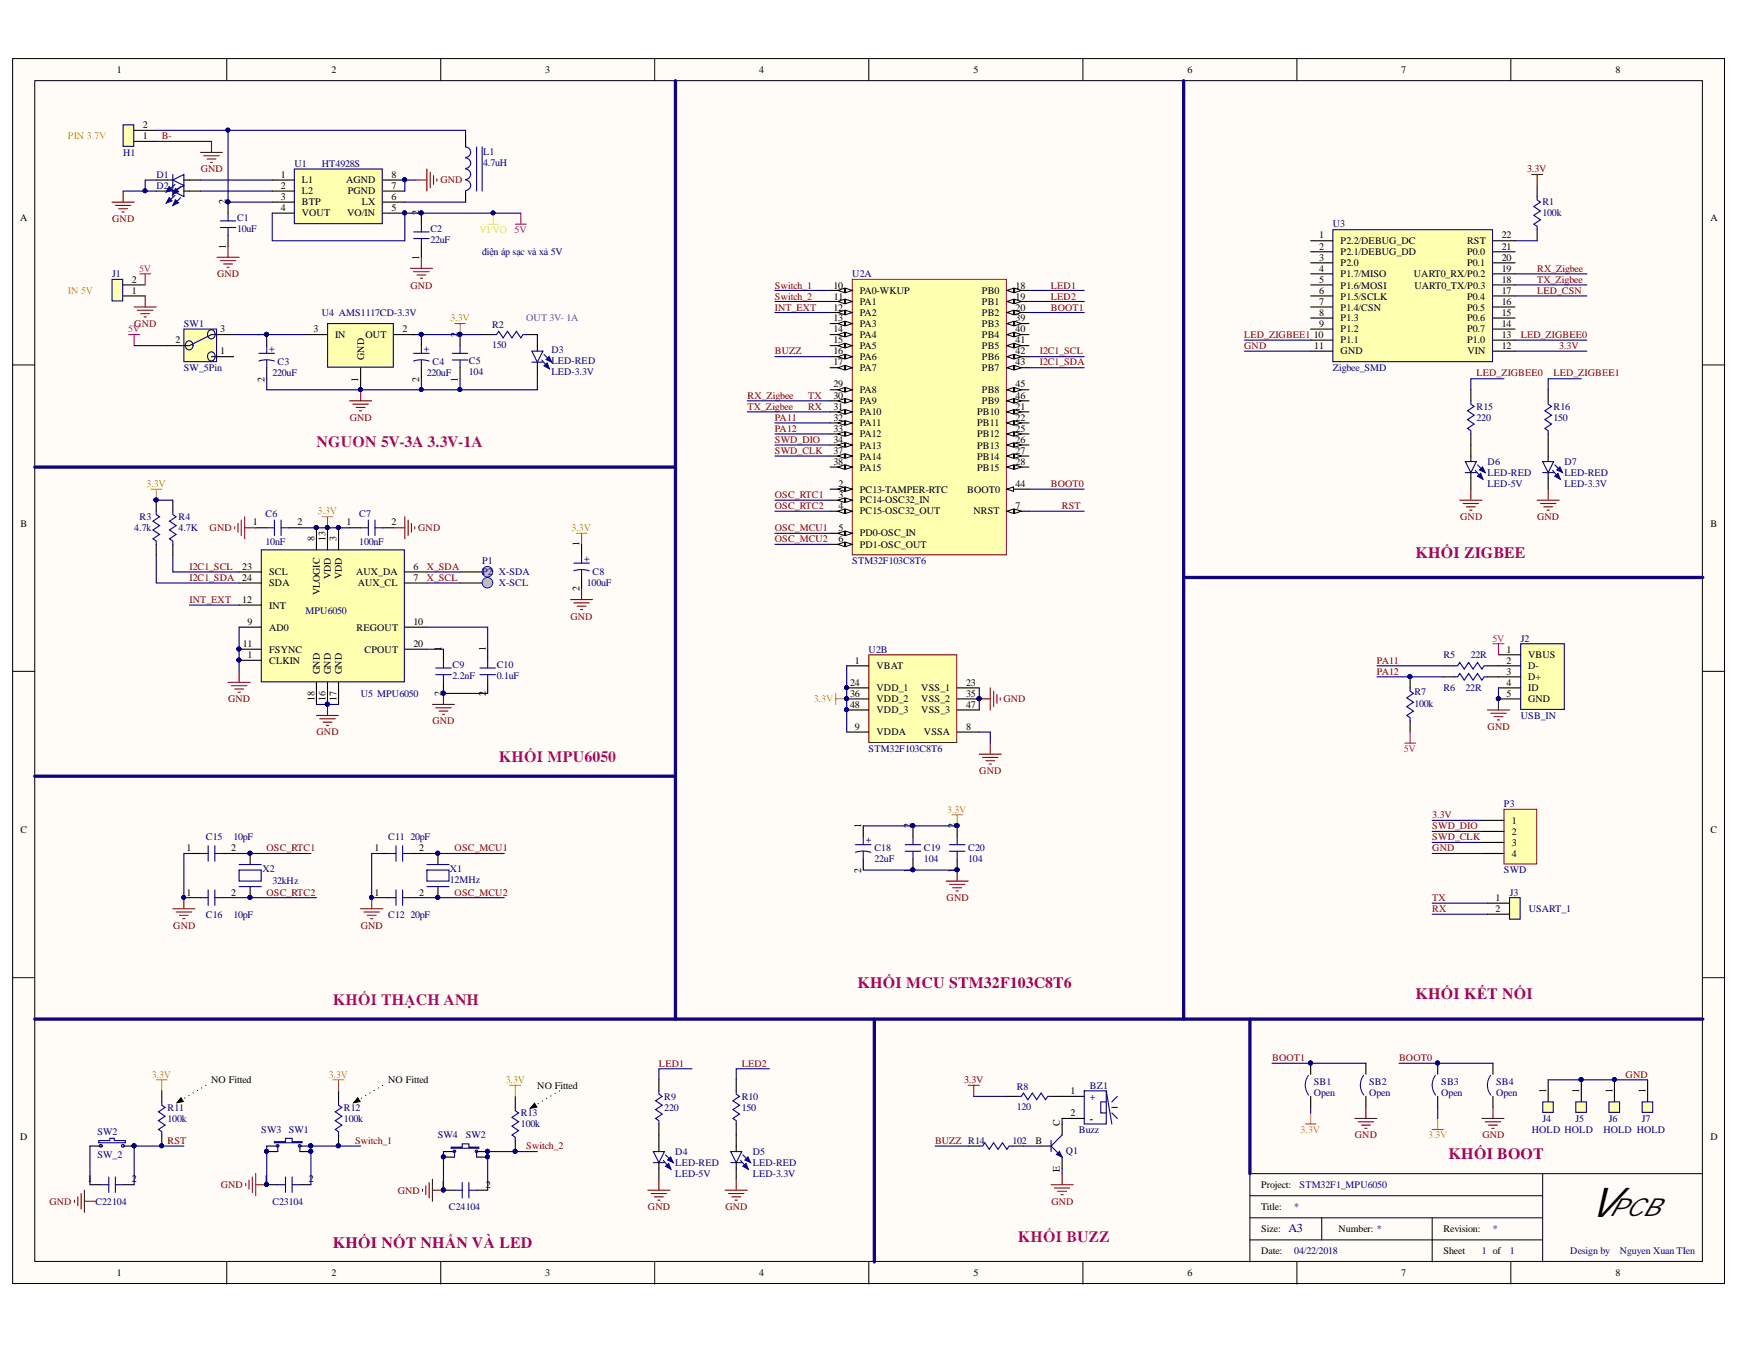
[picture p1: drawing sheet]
<svg xmlns="http://www.w3.org/2000/svg" width="279mm" height="216mm" viewBox="0 0 279 216" stroke-linecap="round" stroke-linejoin="round" font-family="sans-serif">
<defs><g id="words">
<text font-size="6.6" x="254.5" y="195.2">V</text>
<text font-size="4" x="258" y="195.1">PCB</text>
<g font-size="2.5" fill="#c5008e">
<text x="50.8" y="71.7">NGUON 5V-3A 3.3V-1A</text>
<text x="80" y="122.2">KHỐI MPU6050</text>
<text x="53.4" y="161.1">KHỐI THẠCH ANH</text>
<text x="163.2" y="199.2">KHỐI BUZZ</text>
</g>
<g font-size="2.5" fill="#a1006a">
<text x="227" y="89.4">KHỐI ZIGBEE</text>
<text x="137.5" y="158.5">KHỐI MCU STM32F103C8T6</text>
<text x="227" y="160.3">KHỐI KẾT NỐI</text>
<text x="232.3" y="186">KHỐI BOOT</text>
<text x="53.4" y="200.1">KHỐI NỐT NHẤN VÀ LED</text>
</g>
<text font-size="1.9" fill="#000080" x="206.7" y="197.6">A3</text>
<g font-size="1.6">
<text x="18.8" y="11.7">1</text>
<text x="53.1" y="11.7">2</text>
<text x="87.4" y="11.7">3</text>
<text x="121.7" y="11.7">4</text>
<text x="156.1" y="11.7">5</text>
<text x="190.4" y="11.7">6</text>
<text x="224.7" y="11.7">7</text>
<text x="259.1" y="11.7">8</text>
<text x="22.9" y="22.3">1</text>
<text x="22.9" y="20.5">2</text>
<text x="45" y="28.5">1</text>
<text x="48.4" y="29.4">L1</text>
<text x="55.5" y="29.4">AGND</text>
<text x="62.8" y="28.5">8</text>
<text x="3.2" y="35.4">A</text>
<text x="36.2" y="32.8" transform="rotate(-90 36.2 32.8)">2</text>
<text x="45" y="30.3">2</text>
<text x="45" y="32.1">3</text>
<text x="45" y="33.9">4</text>
<text x="48.4" y="31.2">L2</text>
<text x="48.4" y="32.9">BTP</text>
<text x="48.4" y="34.7">VOUT</text>
<text x="55.7" y="34.7">VO/IN</text>
<text x="55.8" y="31.2">PGND</text>
<text x="58" y="32.9">LX</text>
<text x="62.8" y="33.9">5</text>
<text x="62.8" y="32.1">6</text>
<text x="62.8" y="30.3">7</text>
<text x="67.3" y="34.5" transform="rotate(-90 67.3 34.5)">2</text>
<text x="274.3" y="35.4">A</text>
<text x="36.2" y="39.9" transform="rotate(-90 36.2 39.9)">1</text>
<text x="67.3" y="41.7" transform="rotate(-90 67.3 41.7)">1</text>
<text x="211.6" y="38.3">1</text>
<text x="211.6" y="40">2</text>
<text x="211.6" y="41.8">3</text>
<text x="215" y="39.2">P2.2/DEBUG_DC</text>
<text x="215" y="41">P2.1/DEBUG_DD</text>
<text x="235.3" y="41">P0.0</text>
<text x="235.3" y="39.2">RST</text>
<text x="240.9" y="41.8">20</text>
<text x="240.9" y="40">21</text>
<text x="240.9" y="38.3">22</text>
<text x="21.1" y="47.1">1</text>
<text x="21.1" y="45.3">2</text>
<text x="133.7" y="46.3">10</text>
<text x="137.9" y="47.1">PA0-WKUP</text>
<text x="157.5" y="47.1">PB0</text>
<text x="162.9" y="46.3">18</text>
<text x="211.6" y="43.6">4</text>
<text x="211.6" y="45.3">5</text>
<text x="211.6" y="47.1">6</text>
<text x="215" y="42.7">P2.0</text>
<text x="215" y="44.5">P1.7/MISO</text>
<text x="215" y="46.3">P1.6/MOSI</text>
<text x="226.8" y="44.5">UART0_RX/P0.2</text>
<text x="226.9" y="46.3">UART0_TX/P0.3</text>
<text x="235.3" y="42.7">P0.1</text>
<text x="240.9" y="47.1">17</text>
<text x="240.9" y="45.3">18</text>
<text x="240.9" y="43.6">19</text>
<text x="35.3" y="53.3">3</text>
<text x="50.3" y="53.3">3</text>
<text x="64.6" y="53.3">2</text>
<text x="133.7" y="49.8">12</text>
<text x="133.7" y="51.5">13</text>
<text x="133.7" y="53.3">14</text>
<text x="133.7" y="48.1">11</text>
<text x="137.9" y="48.9">PA1</text>
<text x="137.9" y="50.7">PA2</text>
<text x="137.9" y="52.4">PA3</text>
<text x="157.5" y="48.9">PB1</text>
<text x="157.5" y="50.7">PB2</text>
<text x="157.5" y="52.4">PB3</text>
<text x="162.9" y="48.1">19</text>
<text x="162.9" y="49.8">20</text>
<text x="162.9" y="51.5">39</text>
<text x="162.9" y="53.3">40</text>
<text x="211.6" y="48.9">7</text>
<text x="211.6" y="50.7">8</text>
<text x="211.6" y="52.4">9</text>
<text x="215" y="48.1">P1.5/SCLK</text>
<text x="215" y="49.8">P1.4/CSN</text>
<text x="215" y="51.5">P1.3</text>
<text x="215" y="53.3">P1.2</text>
<text x="235.3" y="53.3">P0.7</text>
<text x="235.3" y="51.5">P0.6</text>
<text x="235.3" y="49.8">P0.5</text>
<text x="235.3" y="48.1">P0.4</text>
<text x="240.9" y="52.4">14</text>
<text x="240.9" y="50.7">15</text>
<text x="240.9" y="48.9">16</text>
<text x="28.1" y="55.1">2</text>
<text x="35.3" y="56.8">1</text>
<text x="42.4" y="54" transform="rotate(-90 42.4 54)">1</text>
<text x="53.7" y="54.2">IN</text>
<text x="58.4" y="57.8" transform="rotate(-90 58.4 57.8)">GND</text>
<text x="58.6" y="54.2">OUT</text>
<text x="67.3" y="54" transform="rotate(-90 67.3 54)">1</text>
<text x="73.4" y="54" transform="rotate(-90 73.4 54)">2</text>
<text x="133.7" y="55.1">15</text>
<text x="133.7" y="56.8">16</text>
<text x="133.7" y="58.6">17</text>
<text x="137.9" y="54.2">PA4</text>
<text x="137.9" y="56">PA5</text>
<text x="137.9" y="57.8">PA6</text>
<text x="137.9" y="59.5">PA7</text>
<text x="157.5" y="54.2">PB4</text>
<text x="157.5" y="56">PB5</text>
<text x="157.5" y="57.8">PB6</text>
<text x="157.5" y="59.5">PB7</text>
<text x="162.9" y="55.1">41</text>
<text x="162.9" y="56.8">42</text>
<text x="162.9" y="58.6">43</text>
<text x="210.7" y="54.2">10</text>
<text x="210.8" y="56">11</text>
<text x="215" y="55.1">P1.1</text>
<text x="215" y="56.8">GND</text>
<text x="235.3" y="55.1">P1.0</text>
<text x="235.4" y="56.8">VIN</text>
<text x="240.9" y="56">12</text>
<text x="240.9" y="54.2">13</text>
<text x="42.4" y="61.2" transform="rotate(-90 42.4 61.2)">2</text>
<text x="57.5" y="61.2" transform="rotate(-90 57.5 61.2)">1</text>
<text x="67.3" y="61.2" transform="rotate(-90 67.3 61.2)">2</text>
<text x="73.4" y="61.2" transform="rotate(-90 73.4 61.2)">1</text>
<text x="133.7" y="65.7">31</text>
<text x="133.7" y="62.2">29</text>
<text x="133.7" y="63.9">30</text>
<text x="137.9" y="63.1">PA8</text>
<text x="137.9" y="64.9">PA9</text>
<text x="157.5" y="63.1">PB8</text>
<text x="157.5" y="64.9">PB9</text>
<text x="162.9" y="65.7">21</text>
<text x="162.9" y="62.2">45</text>
<text x="162.9" y="63.9">46</text>
<text x="133.7" y="67.5">32</text>
<text x="133.7" y="69.2">33</text>
<text x="133.7" y="71">34</text>
<text x="137.9" y="66.6">PA10</text>
<text x="137.9" y="68.4">PA11</text>
<text x="137.9" y="70.2">PA12</text>
<text x="137.9" y="71.9">PA13</text>
<text x="156.7" y="66.6">PB10</text>
<text x="156.7" y="68.4">PB11</text>
<text x="156.7" y="70.2">PB12</text>
<text x="156.7" y="71.9">PB13</text>
<text x="162.9" y="67.5">22</text>
<text x="162.9" y="69.2">25</text>
<text x="162.9" y="71">26</text>
<text x="133.7" y="72.8">37</text>
<text x="133.7" y="74.6">38</text>
<text x="137.9" y="73.7">PA14</text>
<text x="137.9" y="75.5">PA15</text>
<text x="156.7" y="73.7">PB14</text>
<text x="156.7" y="75.5">PB15</text>
<text x="162.9" y="72.8">27</text>
<text x="162.9" y="74.6">28</text>
<text x="134.5" y="78.1">2</text>
<text x="134.5" y="79.9">3</text>
<text x="134.5" y="81.7">4</text>
<text x="137.9" y="79">PC13-TAMPER-RTC</text>
<text x="137.9" y="80.7">PC14-OSC32_IN</text>
<text x="137.9" y="82.5">PC15-OSC32_OUT</text>
<text x="155.1" y="79">BOOT0</text>
<text x="156.1" y="82.5">NRST</text>
<text x="162.9" y="78.1">44</text>
<text x="162.9" y="81.7">7</text>
<text x="3.3" y="84.5">B</text>
<text x="40.6" y="84.3">1</text>
<text x="47.7" y="84.3">2</text>
<text x="50.4" y="86.8" transform="rotate(-90 50.4 86.8)">8</text>
<text x="52.2" y="86.8" transform="rotate(-90 52.2 86.8)">13</text>
<text x="54" y="86.8" transform="rotate(-90 54 86.8)">3</text>
<text x="55.6" y="84.3">1</text>
<text x="62.8" y="84.3">2</text>
<text x="92.9" y="87.7" transform="rotate(-90 92.9 87.7)">1</text>
<text x="134.5" y="85.2">5</text>
<text x="134.5" y="87">6</text>
<text x="137.9" y="86.1">PD0-OSC_IN</text>
<text x="137.9" y="87.8">PD1-OSC_OUT</text>
<text x="274.3" y="84.5">B</text>
<text x="38.9" y="91.4">23</text>
<text x="38.9" y="93.1">24</text>
<text x="43.2" y="92.3">SCL</text>
<text x="43.2" y="94.1">SDA</text>
<text x="51.3" y="95.5" transform="rotate(-90 51.3 95.5)">VLOGIC</text>
<text x="53.1" y="92.9" transform="rotate(-90 53.1 92.9)">VDD</text>
<text x="54.8" y="92.9" transform="rotate(-90 54.8 92.9)">VDD</text>
<text x="57.1" y="92.3">AUX_DA</text>
<text x="57.4" y="94.1">AUX_CL</text>
<text x="66.3" y="91.4">6</text>
<text x="66.3" y="93.1">7</text>
<text x="92.9" y="94.8" transform="rotate(-90 92.9 94.8)">2</text>
<text x="38.9" y="96.7">12</text>
<text x="39.7" y="100.2">9</text>
<text x="43.2" y="101.2">AD0</text>
<text x="43.2" y="97.6">INT</text>
<text x="57.2" y="101.2">REGOUT</text>
<text x="66.3" y="100.2">10</text>
<text x="38.9" y="103.8">11</text>
<text x="39.7" y="105.6">1</text>
<text x="43.2" y="106.5">CLKIN</text>
<text x="43.2" y="104.7">FSYNC</text>
<text x="58.5" y="104.7">CPOUT</text>
<text x="66.3" y="103.8">20</text>
<text x="70.8" y="104.5" transform="rotate(-90 70.8 104.5)">1</text>
<text x="77.9" y="104.5" transform="rotate(-90 77.9 104.5)">1</text>
<text x="137.1" y="106.5">1</text>
<text x="140.6" y="107.3">VBAT</text>
<text x="241.6" y="104.7">1</text>
<text x="241.6" y="106.5">2</text>
<text x="245.1" y="105.6">VBUS</text>
<text x="245.1" y="107.3">D-</text>
<text x="50.4" y="112.5" transform="rotate(-90 50.4 112.5)">18</text>
<text x="51.3" y="108.2" transform="rotate(-90 51.3 108.2)">GND</text>
<text x="52.2" y="112.5" transform="rotate(-90 52.2 112.5)">16</text>
<text x="53.1" y="108.2" transform="rotate(-90 53.1 108.2)">GND</text>
<text x="54" y="112.5" transform="rotate(-90 54 112.5)">17</text>
<text x="54.8" y="108.2" transform="rotate(-90 54.8 108.2)">GND</text>
<text x="70.8" y="111.6" transform="rotate(-90 70.8 111.6)">2</text>
<text x="77.9" y="111.6" transform="rotate(-90 77.9 111.6)">2</text>
<text x="136.4" y="110">24</text>
<text x="136.4" y="111.7">36</text>
<text x="136.4" y="113.5">48</text>
<text x="140.6" y="110.9">VDD_1</text>
<text x="140.6" y="112.7">VDD_2</text>
<text x="147.8" y="110.9">VSS_1</text>
<text x="147.8" y="112.7">VSS_2</text>
<text x="155" y="110">23</text>
<text x="155" y="111.7">35</text>
<text x="155" y="113.5">47</text>
<text x="241.6" y="108.3">3</text>
<text x="241.6" y="110">4</text>
<text x="241.6" y="111.7">5</text>
<text x="245.1" y="109.1">D+</text>
<text x="245.1" y="110.9">ID</text>
<text x="245.1" y="112.7">GND</text>
<text x="137.1" y="117">9</text>
<text x="140.6" y="114.4">VDD_3</text>
<text x="140.6" y="118">VDDA</text>
<text x="147.8" y="114.4">VSS_3</text>
<text x="148.2" y="118">VSSA</text>
<text x="155" y="117">8</text>
<text x="3.3" y="133.7">C</text>
<text x="29.9" y="136.6">1</text>
<text x="37.1" y="136.6">2</text>
<text x="60.1" y="136.6">1</text>
<text x="67.3" y="136.6">2</text>
<text x="138.1" y="132.8" transform="rotate(-90 138.1 132.8)">1</text>
<text x="146.1" y="132.8" transform="rotate(-90 146.1 132.8)">2</text>
<text x="153.2" y="132.8" transform="rotate(-90 153.2 132.8)">2</text>
<text x="242.5" y="132.2">1</text>
<text x="242.5" y="133.9">2</text>
<text x="242.5" y="135.7">3</text>
<text x="242.5" y="137.5">4</text>
<text x="274.3" y="133.7">C</text>
<text x="29.9" y="143.6">1</text>
<text x="37.1" y="143.6">2</text>
<text x="60.1" y="143.6">1</text>
<text x="67.3" y="143.6">2</text>
<text x="138.1" y="140" transform="rotate(-90 138.1 140)">2</text>
<text x="146.1" y="140" transform="rotate(-90 146.1 140)">1</text>
<text x="153.2" y="140" transform="rotate(-90 153.2 140)">1</text>
<text x="239.9" y="144.5">1</text>
<text x="239.9" y="146.3">2</text>
<text x="33.9" y="173.7">NO Fitted</text>
<text x="62.3" y="173.7">NO Fitted</text>
<text x="86.2" y="174.6">NO Fitted</text>
<text x="171.7" y="175.5">1</text>
<text x="171.7" y="179">2</text>
<text x="248" y="175.3" transform="rotate(-90 248 175.3)">1</text>
<text x="253.3" y="175.3" transform="rotate(-90 253.3 175.3)">1</text>
<text x="258.6" y="175.3" transform="rotate(-90 258.6 175.3)">1</text>
<text x="263.9" y="175.3" transform="rotate(-90 263.9 175.3)">1</text>
<text x="3.2" y="182.8">D</text>
<text x="166.1" y="183.5">B</text>
<text x="170" y="180.6" transform="rotate(-90 170 180.6)">C</text>
<text x="274.3" y="182.8">D</text>
<text x="14" y="189.7">1</text>
<text x="21.1" y="189.7">2</text>
<text x="42.3" y="189.7">1</text>
<text x="49.5" y="189.7">2</text>
<text x="70.7" y="190.6">1</text>
<text x="77.9" y="190.6">2</text>
<text x="170" y="188" transform="rotate(-90 170 188)">E</text>
<text x="202.3" y="190.6">Project:</text>
<text x="202.3" y="194.1">Title:</text>
<text x="202.3" y="197.7">Size:</text>
<text x="214.7" y="197.7">Number: *</text>
<text x="231.5" y="197.7">Revision:</text>
<text x="202.3" y="201.2">Date:</text>
<text x="231.5" y="201.2">Sheet</text>
<text x="18.8" y="204.7">1</text>
<text x="53.1" y="204.7">2</text>
<text x="87.4" y="204.7">3</text>
<text x="121.7" y="204.7">4</text>
<text x="156.1" y="204.7">5</text>
<text x="190.4" y="204.7">6</text>
<text x="224.7" y="204.7">7</text>
<text x="259.1" y="204.7">8</text>
</g>
<g font-size="1.6" fill="#fd8300">
<text x="10.9" y="22.3">PIN 3.7V</text>
<text x="10.9" y="47.1">IN 5V</text>
<text x="72.2" y="51.5">3.3V</text>
<text x="23.5" y="78.1">3.3V</text>
<text x="50.9" y="82.5">3.3V</text>
<text x="91.7" y="85.2">3.3V</text>
<text x="130.5" y="112.7">3.3V</text>
<text x="151.9" y="130.4">3.3V</text>
<text x="24.3" y="172.9">3.3V</text>
<text x="52.7" y="172.9">3.3V</text>
<text x="81.1" y="173.7">3.3V</text>
<text x="208.6" y="181.7">3.3V</text>
<text x="229.1" y="182.6">3.3V</text>
</g>
<g font-size="1.6" fill="#800000">
<text x="25.9" y="22.3">B-</text>
<text x="32.2" y="27.6">GND</text>
<text x="70.6" y="29.4">GND</text>
<text x="244.9" y="27.6">3.3V</text>
<text x="18" y="35.6">GND</text>
<text x="34.8" y="44.5">GND</text>
<text x="65.8" y="46.3">GND</text>
<text x="124.3" y="46.3">Switch_1</text>
<text x="168.6" y="46.3">LED1</text>
<text x="246.5" y="45.3">TX_Zigbee</text>
<text x="246.5" y="43.6">RX_Zigbee</text>
<text x="246.5" y="47.1">LED_CSN</text>
<text x="21.5" y="52.4">GND</text>
<text x="124.3" y="49.8">INT_EXT</text>
<text x="124.3" y="48.1">Switch_2</text>
<text x="168.6" y="49.8">BOOT1</text>
<text x="168.6" y="48.1">LED2</text>
<text x="124.3" y="56.8">BUZZ</text>
<text x="166.8" y="56.8">I2C1_SCL</text>
<text x="166.8" y="58.6">I2C1_SDA</text>
<text x="199.6" y="56">GND</text>
<text x="199.6" y="54.2">LED_ZIGBEE1</text>
<text x="243.9" y="54.2">LED_ZIGBEE0</text>
<text x="250.1" y="56">3.3V</text>
<text x="119.9" y="65.7">TX_Zigbee</text>
<text x="119.9" y="63.9">RX_Zigbee</text>
<text x="129.6" y="65.7">RX</text>
<text x="129.6" y="63.9">TX</text>
<text x="236.8" y="60.4">LED_ZIGBEE0</text>
<text x="249.2" y="60.4">LED_ZIGBEE1</text>
<text x="56.1" y="67.5">GND</text>
<text x="124.3" y="67.5">PA11</text>
<text x="124.3" y="69.2">PA12</text>
<text x="124.3" y="71">SWD_DIO</text>
<text x="124.3" y="72.8">SWD_CLK</text>
<text x="124.3" y="79.9">OSC_RTC1</text>
<text x="124.3" y="81.7">OSC_RTC2</text>
<text x="168.6" y="78.1">BOOT0</text>
<text x="170.3" y="81.7">RST</text>
<text x="234.2" y="83.4">GND</text>
<text x="246.5" y="83.4">GND</text>
<text x="33.6" y="85.2">GND</text>
<text x="67.1" y="85.2">GND</text>
<text x="124.3" y="85.2">OSC_MCU1</text>
<text x="124.3" y="87">OSC_MCU2</text>
<text x="30.4" y="91.4">I2C1_SCL</text>
<text x="30.4" y="93.1">I2C1_SDA</text>
<text x="68.4" y="91.4">X_SDA</text>
<text x="68.4" y="93.1">X_SCL</text>
<text x="30.4" y="96.7">INT_EXT</text>
<text x="91.5" y="99.4">GND</text>
<text x="220.9" y="106.5">PA11</text>
<text x="36.6" y="112.7">GND</text>
<text x="161" y="112.7">GND</text>
<text x="220.9" y="108.3">PA12</text>
<text x="50.8" y="118">GND</text>
<text x="69.4" y="116.2">GND</text>
<text x="238.6" y="117">GND</text>
<text x="157.1" y="124.1">GND</text>
<text x="229.7" y="131.2">3.3V</text>
<text x="42.8" y="136.6">OSC_RTC1</text>
<text x="72.9" y="136.6">OSC_MCU1</text>
<text x="229.7" y="134.8">SWD_CLK</text>
<text x="229.7" y="133">SWD_DIO</text>
<text x="229.7" y="136.6">GND</text>
<text x="42.8" y="143.6">OSC_RTC2</text>
<text x="72.9" y="143.6">OSC_MCU2</text>
<text x="27.8" y="149">GND</text>
<text x="57.9" y="149">GND</text>
<text x="151.8" y="144.5">GND</text>
<text x="229.7" y="144.5">TX</text>
<text x="229.7" y="146.3">RX</text>
<text x="105.7" y="171.1">LED1</text>
<text x="119" y="171.1">LED2</text>
<text x="154.6" y="173.7">3.3V</text>
<text x="204" y="170.2">BOOT1</text>
<text x="224.4" y="170.2">BOOT0</text>
<text x="260.7" y="172.9">GND</text>
<text x="26.9" y="183.5">RST</text>
<text x="56.9" y="183.5">Switch_1</text>
<text x="84.4" y="184.3">Switch_2</text>
<text x="150" y="183.5">BUZZ R14</text>
<text x="217.3" y="182.6">GND</text>
<text x="237.8" y="182.6">GND</text>
<text x="35.4" y="190.6">GND</text>
<text x="63.8" y="191.4">GND</text>
<text x="7.9" y="193.2">GND</text>
<text x="103.9" y="194.1">GND</text>
<text x="116.3" y="194.1">GND</text>
<text x="168.6" y="193.2">GND</text>
</g>
<g font-size="1.6" fill="#000080">
<text x="19.8" y="25">H1</text>
<text x="25.1" y="28.5">D1</text>
<text x="47.2" y="26.8">U1</text>
<text x="51.6" y="26.8">HT4928S</text>
<text x="77.5" y="24.8">L1</text>
<text x="77.5" y="26.6">4.7uH</text>
<text x="25.1" y="30.3">D2</text>
<text x="38" y="35.5">C1</text>
<text x="247.4" y="32.9">R1</text>
<text x="247.4" y="34.7">100k</text>
<text x="38" y="37.2">10uF</text>
<text x="69" y="37.2">C2</text>
<text x="69" y="39">22uF</text>
<text x="77.3" y="41">điện áp sạc và xả 5V</text>
<text x="213.8" y="36.5">U3</text>
<text x="18" y="44.5">J1</text>
<text x="136.7" y="44.5">U2A</text>
<text x="29.5" y="52.4">SW1</text>
<text x="51.6" y="50.7">U4 AMS1117CD-3.3V</text>
<text x="78.9" y="52.6">R2</text>
<text x="29.5" y="59.5">SW_5Pin</text>
<text x="44" y="56.5" transform="rotate(-90 44 56.5)">+</text>
<text x="44.5" y="58.6">C3</text>
<text x="68.9" y="56.5" transform="rotate(-90 68.9 56.5)">+</text>
<text x="69.4" y="58.6">C4</text>
<text x="75.2" y="58.4">C5</text>
<text x="78.9" y="55.8">150</text>
<text x="88.5" y="56.7">D3</text>
<text x="88.5" y="58.4">LED-RED</text>
<text x="213.8" y="59.5">Zigbee_SMD</text>
<text x="43.7" y="60.4">220uF</text>
<text x="68.4" y="60.4">220uF</text>
<text x="75.2" y="60.2">104</text>
<text x="88.5" y="60.2">LED-3.3V</text>
<text x="236.8" y="65.7">R15</text>
<text x="249.2" y="65.7">R16</text>
<text x="236.8" y="67.5">220</text>
<text x="249.2" y="67.5">150</text>
<text x="238.6" y="74.6">D6</text>
<text x="238.6" y="76.3">LED-RED</text>
<text x="250.9" y="74.6">D7</text>
<text x="250.9" y="76.3">LED-RED</text>
<text x="22.4" y="83.4">R3</text>
<text x="28.6" y="83.4">R4</text>
<text x="42.6" y="82.9">C6</text>
<text x="57.6" y="82.9">C7</text>
<text x="238.6" y="78.1">LED-5V</text>
<text x="250.9" y="78.1">LED-3.3V</text>
<text x="21.5" y="85.2">4.7k</text>
<text x="28.6" y="85.2">4.7K</text>
<text x="42.6" y="87.5">10nF</text>
<text x="57.6" y="87.5">100nF</text>
<text x="77.3" y="90.5">P1</text>
<text x="77.3" y="92.3">P2 X-SDA</text>
<text x="80" y="94.1">X-SCL</text>
<text x="94.1" y="94.1">100uF</text>
<text x="94.5" y="90.2" transform="rotate(-90 94.5 90.2)">+</text>
<text x="95.1" y="92.3">C8</text>
<text x="136.7" y="90.5">STM32F103C8T6</text>
<text x="49" y="98.5">MPU6050</text>
<text x="72.6" y="107.2">C9</text>
<text x="79.7" y="107.2">C10</text>
<text x="139.3" y="104.7">U2B</text>
<text x="231.5" y="105.6">R5</text>
<text x="235.9" y="105.6">22R</text>
<text x="243.9" y="102.9">J2</text>
<text x="57.9" y="111.7">U5 MPU6050</text>
<text x="72.6" y="108.9">2.2nF</text>
<text x="79.7" y="108.9">0.1uF</text>
<text x="226.9" y="111.6">R7</text>
<text x="226.9" y="113.3">100k</text>
<text x="231.5" y="110.9">R6</text>
<text x="235.1" y="110.9">22R</text>
<text x="243.9" y="115.3">USB_IN</text>
<text x="139.3" y="120.6">STM32F103C8T6</text>
<text x="241.2" y="129.5">P3</text>
<text x="33" y="134.8">C15</text>
<text x="37.4" y="134.8">10pF</text>
<text x="62.3" y="134.8">C11</text>
<text x="65.8" y="134.8">20pF</text>
<text x="139.7" y="135.3" transform="rotate(-90 139.7 135.3)">+</text>
<text x="140.3" y="136.6">C18</text>
<text x="148.2" y="136.6">C19</text>
<text x="155.3" y="136.6">C20</text>
<text x="42.1" y="139.9">X2</text>
<text x="43.7" y="141.9">32kHz</text>
<text x="72.2" y="139.9">X1</text>
<text x="72.2" y="141.7">12MHz</text>
<text x="140.3" y="138.3">22uF</text>
<text x="148.2" y="138.3">104</text>
<text x="155.3" y="138.3">104</text>
<text x="241.2" y="140.1">SWD</text>
<text x="242.1" y="143.6">J3</text>
<text x="33" y="147.2">C16</text>
<text x="37.4" y="147.2">10pF</text>
<text x="62.3" y="147.2">C12</text>
<text x="65.8" y="147.2">20pF</text>
<text x="245.2" y="146.3">USART_1</text>
<text x="210.7" y="174">SB1</text>
<text x="219.6" y="174">SB2</text>
<text x="231.2" y="174">SB3</text>
<text x="240" y="174">SB4</text>
<text x="26.9" y="178.2">R11</text>
<text x="26.9" y="180">100k</text>
<text x="55.2" y="178.2">R12</text>
<text x="55.2" y="180">100k</text>
<text x="83.6" y="179">R13</text>
<text x="106.5" y="176.4">R9</text>
<text x="106.5" y="178.2">220</text>
<text x="119" y="176.4">R10</text>
<text x="119" y="178.2">150</text>
<text x="163.1" y="174.8">R8</text>
<text x="163.1" y="178">120</text>
<text x="174.8" y="176.4">+</text>
<text x="174.8" y="180">-</text>
<text x="174.8" y="174.6">BZ1</text>
<text x="210.7" y="175.7">Open</text>
<text x="219.6" y="175.7">Open</text>
<text x="231.2" y="175.7">Open</text>
<text x="240" y="175.7">Open</text>
<text x="247.4" y="180">J4</text>
<text x="252.7" y="180">J5</text>
<text x="258" y="180">J6</text>
<text x="263.4" y="180">J7</text>
<text x="15.6" y="182.1">SW2</text>
<text x="15.6" y="185.8">SW_2</text>
<text x="41.9" y="181.7">SW3</text>
<text x="46.3" y="181.7">SW1</text>
<text x="70.2" y="182.6">SW4</text>
<text x="74.7" y="182.6">SW2</text>
<text x="83.6" y="180.8">100k</text>
<text x="108.3" y="185.3">D4</text>
<text x="120.7" y="185.3">D5</text>
<text x="162.4" y="183.5">102</text>
<text x="170.9" y="185.1">Q1</text>
<text x="173" y="181.7">Buzz</text>
<text x="245.7" y="181.7">HOLD HOLD</text>
<text x="257.2" y="181.7">HOLD HOLD</text>
<text x="108.3" y="188.8">LED-5V</text>
<text x="108.3" y="187">LED-RED</text>
<text x="120.7" y="188.8">LED-3.3V</text>
<text x="120.7" y="187">LED-RED</text>
<text x="15.3" y="193.2">C22104</text>
<text x="43.7" y="193.2">C23104</text>
<text x="72" y="194.1">C24104</text>
<text x="207.6" y="201.2">04/22/2018</text>
</g>
<text font-size="1.6" fill="#fe0" x="76.9" y="37.4">VI/VO</text>
<g font-size="1.6" fill="#c5008e">
<text x="82.5" y="37.4">5V</text>
<text x="22.3" y="43.6">5V</text>
<text x="20.5" y="53.3">5V</text>
<text x="239.4" y="102.9">5V</text>
<text x="225.2" y="120.6">5V</text>
</g>
<text font-size="1.6" fill="#009cca" x="84.4" y="51.5">OUT 3V- 1A</text>
<g font-size="1.6" fill="#0c0087">
<text x="208.4" y="190.6">STM32F1_MPU6050</text>
<text x="207.6" y="194.1">*</text>
<text x="239.4" y="197.7">*</text>
<text x="237.7" y="201.2">1 of</text>
<text x="242.1" y="201.2">1</text>
<text x="251.9" y="201.2">Design by</text>
<text x="259.8" y="201.2">Nguyen Xuan TIen</text>
</g>
</g></defs>
<g fill="#fffcf8" stroke="#000" stroke-width=".16">
<path d="M2 9.4h274.6v196.5h-274.6z"/>
<path d="M5.6 12.9h267.4v189.4h-267.4z"/>
</g>
<g fill="none" stroke="#000" stroke-width=".16">
<path d="M36.4 9.4v3.5M70.7 9.4v3.5M105 9.4v3.5M139.3 9.4v3.5M173.7 9.4v3.5M208 9.4v3.5M242.3 9.4v3.5M2 58.5h3.6M273.1 58.5h3.6M2 107.7h3.6M273.1 107.7h3.6M2 156.8h3.6"/>
<path d="M273.1 156.8h3.6M200.5 191.8h46.9M200.5 195.3h46.9M200.5 198.9h46.9M212 195.3v3.6M229.7 195.3v7.1M247.4 188.3v14.1M273.1 188.3h-72.6v14.1M36.4 202.4v3.6M70.7 202.4v3.6M105 202.4v3.6M139.3 202.4v3.6"/>
<path d="M173.7 202.4v3.6M208 202.4v3.6M242.3 202.4v3.6"/>
</g>
<path d="M74.7 23.6a.84 .84 0 0 1 .8 .8 .84 .84 0 0 1-.8 .8M74.7 25.3a.84 .84 0 0 1 .8 .9 .84 .84 0 0 1-.8 .8M74.7 27.1a.84 .84 0 0 1 .8 .8 .84 .84 0 0 1-.8 .9M74.7 28.9a.84 .84 0 0 1 .8 .8 .84 .84 0 0 1-.8 .9M76.4 23.6v7M77.3 23.6v7" fill="none" stroke="#0c0087" stroke-width=".18"/>
<path d="M74.7 21.8v1.8M74.7 30.6v1.8" fill="none" stroke="#000" stroke-width=".18"/>
<path d="M243.9 103.3h7v10.5h-7z" fill="#ffffb0" stroke="#0c0087" stroke-width=".18"/>
<path d="M25.1 30.6h1.7M30.4 30.6h1.7M36.6 32.4v1.8M36.6 37.7v1.8M240.3 105h3.6M240.3 106.8h3.6M240.3 108.6h3.6M240.3 110.3h3.6M240.3 112.1h3.6" fill="none" stroke="#000" stroke-width=".18"/>
<g fill="#000080" stroke="#000080" stroke-width=".16">
<circle cx="240.3" cy="112.1" r=".31"/>
<circle cx="36.5" cy="32.4" r=".31"/>
</g>
<path d="M27.7 30.6l1.8-.8v1.7zM28.1 31.4l-1.3 1M35.3 36.5h2.5M35.3 35.4h2.5M36.6 34.2v1.2M36.6 36.5v1.2" fill="none" stroke="#0c0087" stroke-width=".18"/>
<path d="M27.1 31.7l.5 .5-1 .4z" fill="#0c0087"/>
<path d="M27.1 31.7l.5 .5-1 .4z" fill="none" stroke="#0c0087" stroke-width=".16"/>
<path d="M29 31.7l-1.1 1.1" fill="none" stroke="#0c0087" stroke-width=".18"/>
<path d="M28.1 32l.5 .5-.9 .5z" fill="#0c0087"/>
<path d="M28.1 32l.5 .5-.9 .5z" fill="none" stroke="#0c0087" stroke-width=".16"/>
<path d="M27.7 28.9l1.8-.9v1.8zM27.7 29.8v1.7M28.1 29.6l-1.3 1" fill="none" stroke="#0c0087" stroke-width=".18"/>
<path d="M25.1 28.9h1.7M26.8 30.6h.9M29.5 30.6h.9M30.4 28.9h1.7" fill="none" stroke="#000" stroke-width=".18"/>
<path d="M27.1 29.9l.5 .6-1 .3z" fill="#0c0087"/>
<path d="M27.1 29.9l.5 .6-1 .3z" fill="none" stroke="#0c0087" stroke-width=".16"/>
<path d="M29 29.9l-1.1 1.1" fill="none" stroke="#0c0087" stroke-width=".18"/>
<path d="M28.1 30.3l.5 .5-.9 .4z" fill="#0c0087"/>
<path d="M28.1 30.3l.5 .5-.9 .4z" fill="none" stroke="#0c0087" stroke-width=".16"/>
<path d="M27.7 28v1.8" fill="none" stroke="#0c0087" stroke-width=".18"/>
<path d="M21.5 22.7h3.6M26.8 28.9h.9M29.5 28.9h.9" fill="none" stroke="#000" stroke-width=".18"/>
<path d="M19.7 20h1.7v3.5h-1.7z" fill="#ffffb0" stroke="#0c0087" stroke-width=".18"/>
<path d="M21.5 20.9h3.6M67.6 34.2v1.8M67.6 39.5v1.8" fill="none" stroke="#000" stroke-width=".18"/>
<circle cx="67.6" cy="34.1" r=".31" fill="#000080" stroke="#000080" stroke-width=".16"/>
<path d="M66.3 38.3h2.5M66.3 37.2h2.5M67.6 36v1.2M67.6 38.3v1.2" fill="none" stroke="#0c0087" stroke-width=".18"/>
<path d="M47.2 27.1h14.1v8.8h-14.1z" fill="#ffffb0" stroke="#0c0087" stroke-width=".18"/>
<path d="M43.7 28.9h3.5M43.7 30.6h3.5M43.7 32.4h3.5M43.7 34.2h3.5M61.4 28.9h3.5M61.4 30.6h3.5M61.4 32.4h3.5M61.4 34.2h3.5" fill="none" stroke="#000" stroke-width=".18"/>
<g fill="#000080" stroke="#000080" stroke-width=".16">
<circle cx="64.9" cy="34.1" r=".31"/>
<circle cx="64.9" cy="28.8" r=".31"/>
<circle cx="79.1" cy="34.1" r=".31"/>
</g>
<g fill="none" stroke="#800000" stroke-width=".18">
<path d="M18 32.4h3.5M18.5 33h2.5M19 33.5h1.5M19.6 34h.3M19.7 30.6v1.8M32.1 24.5h3.6M32.7 25h2.5M33.2 25.5h1.4M33.7 26h.4M33.9 22.7v1.8M36.6 39.5v1.8M66.7 28.9h1.8"/>
<path d="M68.5 27.1v3.5M69 27.6v2.5M69.5 28.2v1.4M70.1 28.7v.4M34.8 41.3h3.6M35.3 41.8h2.5M35.9 42.3h1.4M36.4 42.9h.4M65.8 43h3.6M66.3 43.6h2.5M66.9 44.1h1.4M67.4 44.6h.4"/>
<path d="M67.6 41.3v1.7"/>
</g>
<path d="M78.2 36h1.8M79.1 34.2v1.8" fill="none" stroke="#fe0" stroke-width=".18"/>
<path d="M29.5 52.8h5.2v5.2h-5.2z" fill="#ffffb0" stroke="#11037f" stroke-width=".18"/>
<path d="M26.8 55.4h3.6M33.9 57.2h3.6M33.9 53.7h3.6" fill="none" stroke="#000" stroke-width=".18"/>
<path d="M29.9 54.9a.7 .7 0 0 1 1 .2 .7 .7 0 0 1-.3 1 .71 .71 0 0 1-.8-.4 .71 .71 0 0 1 .1-.8zM33.5 53.1a.68 .68 0 0 1 .9 .1 .68 .68 0 0 1-.1 .9 .68 .68 0 0 1-.9 0 .68 .68 0 0 1 .1-1zM33.5 56.6a.68 .68 0 0 1 .9 .1 .68 .68 0 0 1-.1 1 .68 .68 0 0 1-.9-.1 .68 .68 0 0 1 .1-1zM33.9 53.7l-3.5 1.7" fill="none" stroke="#0c0087" stroke-width=".18"/>
<path d="M136.7 44.8h24.7v44.2h-24.7z" fill="#ffffb0" stroke="#800000" stroke-width=".16"/>
<path d="M161.5 78.5h3.5" fill="none" stroke="#000" stroke-width=".18"/>
<path d="M161.5 78.5l1.1-.4v.7z" fill="#fffcf8"/>
<path d="M161.5 78.5l1.1-.4v.7z" fill="none" stroke="#000" stroke-width=".16"/>
<path d="M161.5 82h3.5" fill="none" stroke="#000" stroke-width=".18"/>
<path d="M161.5 82l1.1-.4v.8z" fill="#fffcf8"/>
<path d="M161.5 82l1.1-.4v.8z" fill="none" stroke="#000" stroke-width=".16"/>
<path d="M162.7 81.6l1.1 .4-1.1 .4z" fill="#fffcf8"/>
<path d="M162.7 81.6l1.1 .4-1.1 .4z" fill="none" stroke="#000" stroke-width=".16"/>
<path d="M133.1 46.6h3.6" fill="none" stroke="#000" stroke-width=".18"/>
<path d="M135.6 46.2l1.1 .4-1.1 .3z" fill="#fffcf8"/>
<path d="M135.6 46.2l1.1 .4-1.1 .3z" fill="none" stroke="#000" stroke-width=".16"/>
<path d="M134.4 46.6l1-.4v.7z" fill="#fffcf8"/>
<path d="M134.4 46.6l1-.4v.7z" fill="none" stroke="#000" stroke-width=".16"/>
<path d="M133.1 48.4h3.6" fill="none" stroke="#000" stroke-width=".18"/>
<path d="M135.6 48l1.1 .4-1.1 .3z" fill="#fffcf8"/>
<path d="M135.6 48l1.1 .4-1.1 .3z" fill="none" stroke="#000" stroke-width=".16"/>
<path d="M134.4 48.4l1-.4v.7z" fill="#fffcf8"/>
<path d="M134.4 48.4l1-.4v.7z" fill="none" stroke="#000" stroke-width=".16"/>
<path d="M133.1 66.1h3.6" fill="none" stroke="#000" stroke-width=".18"/>
<path d="M135.6 65.7l1.1 .4-1.1 .3z" fill="#fffcf8"/>
<path d="M135.6 65.7l1.1 .4-1.1 .3z" fill="none" stroke="#000" stroke-width=".16"/>
<path d="M134.4 66.1l1-.4v.7z" fill="#fffcf8"/>
<path d="M134.4 66.1l1-.4v.7z" fill="none" stroke="#000" stroke-width=".16"/>
<path d="M133.1 67.8h3.6" fill="none" stroke="#000" stroke-width=".18"/>
<path d="M135.6 67.5l1.1 .3-1.1 .4z" fill="#fffcf8"/>
<path d="M135.6 67.5l1.1 .3-1.1 .4z" fill="none" stroke="#000" stroke-width=".16"/>
<path d="M134.4 67.8l1-.3v.7z" fill="#fffcf8"/>
<path d="M134.4 67.8l1-.3v.7z" fill="none" stroke="#000" stroke-width=".16"/>
<path d="M133.1 69.6h3.6" fill="none" stroke="#000" stroke-width=".18"/>
<path d="M135.6 69.3l1.1 .3-1.1 .4z" fill="#fffcf8"/>
<path d="M135.6 69.3l1.1 .3-1.1 .4z" fill="none" stroke="#000" stroke-width=".16"/>
<path d="M134.4 69.6l1-.3v.7z" fill="#fffcf8"/>
<path d="M134.4 69.6l1-.3v.7z" fill="none" stroke="#000" stroke-width=".16"/>
<path d="M133.1 71.4h3.6" fill="none" stroke="#000" stroke-width=".18"/>
<path d="M135.6 71l1.1 .4-1.1 .3z" fill="#fffcf8"/>
<path d="M135.6 71l1.1 .4-1.1 .3z" fill="none" stroke="#000" stroke-width=".16"/>
<path d="M134.4 71.4l1-.4v.7z" fill="#fffcf8"/>
<path d="M134.4 71.4l1-.4v.7z" fill="none" stroke="#000" stroke-width=".16"/>
<path d="M133.1 73.1h3.6" fill="none" stroke="#000" stroke-width=".18"/>
<path d="M135.6 72.8l1.1 .3-1.1 .4z" fill="#fffcf8"/>
<path d="M135.6 72.8l1.1 .3-1.1 .4z" fill="none" stroke="#000" stroke-width=".16"/>
<path d="M134.4 73.1l1-.3v.7z" fill="#fffcf8"/>
<path d="M134.4 73.1l1-.3v.7z" fill="none" stroke="#000" stroke-width=".16"/>
<path d="M133.1 74.9h3.6" fill="none" stroke="#000" stroke-width=".18"/>
<path d="M135.6 74.6l1.1 .3-1.1 .4z" fill="#fffcf8"/>
<path d="M135.6 74.6l1.1 .3-1.1 .4z" fill="none" stroke="#000" stroke-width=".16"/>
<path d="M134.4 74.9l1-.3v.7z" fill="#fffcf8"/>
<path d="M134.4 74.9l1-.3v.7z" fill="none" stroke="#000" stroke-width=".16"/>
<path d="M133.1 50.1h3.6" fill="none" stroke="#000" stroke-width=".18"/>
<path d="M135.6 49.8l1.1 .3-1.1 .4z" fill="#fffcf8"/>
<path d="M135.6 49.8l1.1 .3-1.1 .4z" fill="none" stroke="#000" stroke-width=".16"/>
<path d="M134.4 50.1l1-.3v.7z" fill="#fffcf8"/>
<path d="M134.4 50.1l1-.3v.7z" fill="none" stroke="#000" stroke-width=".16"/>
<path d="M133.1 51.9h3.6" fill="none" stroke="#000" stroke-width=".18"/>
<path d="M135.6 51.5l1.1 .4-1.1 .4z" fill="#fffcf8"/>
<path d="M135.6 51.5l1.1 .4-1.1 .4z" fill="none" stroke="#000" stroke-width=".16"/>
<path d="M134.4 51.9l1-.4v.8z" fill="#fffcf8"/>
<path d="M134.4 51.9l1-.4v.8z" fill="none" stroke="#000" stroke-width=".16"/>
<path d="M133.1 53.7h3.6" fill="none" stroke="#000" stroke-width=".18"/>
<path d="M135.6 53.3l1.1 .4-1.1 .3z" fill="#fffcf8"/>
<path d="M135.6 53.3l1.1 .4-1.1 .3z" fill="none" stroke="#000" stroke-width=".16"/>
<path d="M134.4 53.7l1-.4v.7z" fill="#fffcf8"/>
<path d="M134.4 53.7l1-.4v.7z" fill="none" stroke="#000" stroke-width=".16"/>
<path d="M133.1 55.4h3.6" fill="none" stroke="#000" stroke-width=".18"/>
<path d="M135.6 55.1l1.1 .3-1.1 .4z" fill="#fffcf8"/>
<path d="M135.6 55.1l1.1 .3-1.1 .4z" fill="none" stroke="#000" stroke-width=".16"/>
<path d="M134.4 55.4l1-.3v.7z" fill="#fffcf8"/>
<path d="M134.4 55.4l1-.3v.7z" fill="none" stroke="#000" stroke-width=".16"/>
<path d="M133.1 57.2h3.6" fill="none" stroke="#000" stroke-width=".18"/>
<path d="M135.6 56.9l1.1 .3-1.1 .4z" fill="#fffcf8"/>
<path d="M135.6 56.9l1.1 .3-1.1 .4z" fill="none" stroke="#000" stroke-width=".16"/>
<path d="M134.4 57.2l1-.3v.7z" fill="#fffcf8"/>
<path d="M134.4 57.2l1-.3v.7z" fill="none" stroke="#000" stroke-width=".16"/>
<path d="M133.1 59h3.6" fill="none" stroke="#000" stroke-width=".18"/>
<path d="M135.6 58.6l1.1 .4-1.1 .3z" fill="#fffcf8"/>
<path d="M135.6 58.6l1.1 .4-1.1 .3z" fill="none" stroke="#000" stroke-width=".16"/>
<path d="M134.4 59l1-.4v.7z" fill="#fffcf8"/>
<path d="M134.4 59l1-.4v.7z" fill="none" stroke="#000" stroke-width=".16"/>
<path d="M133.1 62.5h3.6" fill="none" stroke="#000" stroke-width=".18"/>
<path d="M135.6 62.2l1.1 .3-1.1 .4z" fill="#fffcf8"/>
<path d="M135.6 62.2l1.1 .3-1.1 .4z" fill="none" stroke="#000" stroke-width=".16"/>
<path d="M134.4 62.5l1-.3v.7z" fill="#fffcf8"/>
<path d="M134.4 62.5l1-.3v.7z" fill="none" stroke="#000" stroke-width=".16"/>
<path d="M133.1 64.3h3.6" fill="none" stroke="#000" stroke-width=".18"/>
<path d="M135.6 63.9l1.1 .4-1.1 .3z" fill="#fffcf8"/>
<path d="M135.6 63.9l1.1 .4-1.1 .3z" fill="none" stroke="#000" stroke-width=".16"/>
<path d="M134.4 64.3l1-.4v.7z" fill="#fffcf8"/>
<path d="M134.4 64.3l1-.4v.7z" fill="none" stroke="#000" stroke-width=".16"/>
<path d="M161.5 46.6h3.5" fill="none" stroke="#000" stroke-width=".18"/>
<path d="M161.5 46.6l1.1-.4v.7z" fill="#fffcf8"/>
<path d="M161.5 46.6l1.1-.4v.7z" fill="none" stroke="#000" stroke-width=".16"/>
<path d="M162.7 46.2l1.1 .4-1.1 .3z" fill="#fffcf8"/>
<path d="M162.7 46.2l1.1 .4-1.1 .3z" fill="none" stroke="#000" stroke-width=".16"/>
<path d="M161.5 48.4h3.5" fill="none" stroke="#000" stroke-width=".18"/>
<path d="M161.5 48.4l1.1-.4v.7z" fill="#fffcf8"/>
<path d="M161.5 48.4l1.1-.4v.7z" fill="none" stroke="#000" stroke-width=".16"/>
<path d="M162.7 48l1.1 .4-1.1 .3z" fill="#fffcf8"/>
<path d="M162.7 48l1.1 .4-1.1 .3z" fill="none" stroke="#000" stroke-width=".16"/>
<path d="M161.5 66.1h3.5" fill="none" stroke="#000" stroke-width=".18"/>
<path d="M161.5 66.1l1.1-.4v.7z" fill="#fffcf8"/>
<path d="M161.5 66.1l1.1-.4v.7z" fill="none" stroke="#000" stroke-width=".16"/>
<path d="M162.7 65.7l1.1 .4-1.1 .3z" fill="#fffcf8"/>
<path d="M162.7 65.7l1.1 .4-1.1 .3z" fill="none" stroke="#000" stroke-width=".16"/>
<path d="M161.5 67.8h3.5" fill="none" stroke="#000" stroke-width=".18"/>
<path d="M161.5 67.8l1.1-.3v.7z" fill="#fffcf8"/>
<path d="M161.5 67.8l1.1-.3v.7z" fill="none" stroke="#000" stroke-width=".16"/>
<path d="M162.7 67.5l1.1 .3-1.1 .4z" fill="#fffcf8"/>
<path d="M162.7 67.5l1.1 .3-1.1 .4z" fill="none" stroke="#000" stroke-width=".16"/>
<path d="M161.5 69.6h3.5" fill="none" stroke="#000" stroke-width=".18"/>
<path d="M161.5 69.6l1.1-.3v.7z" fill="#fffcf8"/>
<path d="M161.5 69.6l1.1-.3v.7z" fill="none" stroke="#000" stroke-width=".16"/>
<path d="M162.7 69.3l1.1 .3-1.1 .4z" fill="#fffcf8"/>
<path d="M162.7 69.3l1.1 .3-1.1 .4z" fill="none" stroke="#000" stroke-width=".16"/>
<path d="M161.5 71.4h3.5" fill="none" stroke="#000" stroke-width=".18"/>
<path d="M161.5 71.4l1.1-.4v.7z" fill="#fffcf8"/>
<path d="M161.5 71.4l1.1-.4v.7z" fill="none" stroke="#000" stroke-width=".16"/>
<path d="M162.7 71l1.1 .4-1.1 .3z" fill="#fffcf8"/>
<path d="M162.7 71l1.1 .4-1.1 .3z" fill="none" stroke="#000" stroke-width=".16"/>
<path d="M161.5 73.1h3.5" fill="none" stroke="#000" stroke-width=".18"/>
<path d="M161.5 73.1l1.1-.3v.7z" fill="#fffcf8"/>
<path d="M161.5 73.1l1.1-.3v.7z" fill="none" stroke="#000" stroke-width=".16"/>
<path d="M162.7 72.8l1.1 .3-1.1 .4z" fill="#fffcf8"/>
<path d="M162.7 72.8l1.1 .3-1.1 .4z" fill="none" stroke="#000" stroke-width=".16"/>
<path d="M161.5 74.9h3.5" fill="none" stroke="#000" stroke-width=".18"/>
<path d="M161.5 74.9l1.1-.3v.7z" fill="#fffcf8"/>
<path d="M161.5 74.9l1.1-.3v.7z" fill="none" stroke="#000" stroke-width=".16"/>
<path d="M162.7 74.6l1.1 .3-1.1 .4z" fill="#fffcf8"/>
<path d="M162.7 74.6l1.1 .3-1.1 .4z" fill="none" stroke="#000" stroke-width=".16"/>
<path d="M161.5 50.1h3.5" fill="none" stroke="#000" stroke-width=".18"/>
<path d="M161.5 50.1l1.1-.3v.7z" fill="#fffcf8"/>
<path d="M161.5 50.1l1.1-.3v.7z" fill="none" stroke="#000" stroke-width=".16"/>
<path d="M162.7 49.8l1.1 .3-1.1 .4z" fill="#fffcf8"/>
<path d="M162.7 49.8l1.1 .3-1.1 .4z" fill="none" stroke="#000" stroke-width=".16"/>
<path d="M161.5 51.9h3.5" fill="none" stroke="#000" stroke-width=".18"/>
<path d="M161.5 51.9l1.1-.4v.8z" fill="#fffcf8"/>
<path d="M161.5 51.9l1.1-.4v.8z" fill="none" stroke="#000" stroke-width=".16"/>
<path d="M162.7 51.5l1.1 .4-1.1 .4z" fill="#fffcf8"/>
<path d="M162.7 51.5l1.1 .4-1.1 .4z" fill="none" stroke="#000" stroke-width=".16"/>
<path d="M161.5 53.7h3.5" fill="none" stroke="#000" stroke-width=".18"/>
<path d="M161.5 53.7l1.1-.4v.7z" fill="#fffcf8"/>
<path d="M161.5 53.7l1.1-.4v.7z" fill="none" stroke="#000" stroke-width=".16"/>
<path d="M162.7 53.3l1.1 .4-1.1 .3z" fill="#fffcf8"/>
<path d="M162.7 53.3l1.1 .4-1.1 .3z" fill="none" stroke="#000" stroke-width=".16"/>
<path d="M161.5 55.4h3.5" fill="none" stroke="#000" stroke-width=".18"/>
<path d="M161.5 55.4l1.1-.3v.7z" fill="#fffcf8"/>
<path d="M161.5 55.4l1.1-.3v.7z" fill="none" stroke="#000" stroke-width=".16"/>
<path d="M162.7 55.1l1.1 .3-1.1 .4z" fill="#fffcf8"/>
<path d="M162.7 55.1l1.1 .3-1.1 .4z" fill="none" stroke="#000" stroke-width=".16"/>
<path d="M161.5 57.2h3.5" fill="none" stroke="#000" stroke-width=".18"/>
<path d="M161.5 57.2l1.1-.3v.7z" fill="#fffcf8"/>
<path d="M161.5 57.2l1.1-.3v.7z" fill="none" stroke="#000" stroke-width=".16"/>
<path d="M162.7 56.9l1.1 .3-1.1 .4z" fill="#fffcf8"/>
<path d="M162.7 56.9l1.1 .3-1.1 .4z" fill="none" stroke="#000" stroke-width=".16"/>
<path d="M161.5 59h3.5" fill="none" stroke="#000" stroke-width=".18"/>
<path d="M161.5 59l1.1-.4v.7z" fill="#fffcf8"/>
<path d="M161.5 59l1.1-.4v.7z" fill="none" stroke="#000" stroke-width=".16"/>
<path d="M162.7 58.6l1.1 .4-1.1 .3z" fill="#fffcf8"/>
<path d="M162.7 58.6l1.1 .4-1.1 .3z" fill="none" stroke="#000" stroke-width=".16"/>
<path d="M161.5 62.5h3.5" fill="none" stroke="#000" stroke-width=".18"/>
<path d="M161.5 62.5l1.1-.3v.7z" fill="#fffcf8"/>
<path d="M161.5 62.5l1.1-.3v.7z" fill="none" stroke="#000" stroke-width=".16"/>
<path d="M162.7 62.2l1.1 .3-1.1 .4z" fill="#fffcf8"/>
<path d="M162.7 62.2l1.1 .3-1.1 .4z" fill="none" stroke="#000" stroke-width=".16"/>
<path d="M161.5 64.3h3.5" fill="none" stroke="#000" stroke-width=".18"/>
<path d="M161.5 64.3l1.1-.4v.7z" fill="#fffcf8"/>
<path d="M161.5 64.3l1.1-.4v.7z" fill="none" stroke="#000" stroke-width=".16"/>
<path d="M162.7 63.9l1.1 .4-1.1 .3z" fill="#fffcf8"/>
<path d="M162.7 63.9l1.1 .4-1.1 .3z" fill="none" stroke="#000" stroke-width=".16"/>
<path d="M133.1 78.5h3.6" fill="none" stroke="#000" stroke-width=".18"/>
<path d="M135.6 78.1l1.1 .4-1.1 .3z" fill="#fffcf8"/>
<path d="M135.6 78.1l1.1 .4-1.1 .3z" fill="none" stroke="#000" stroke-width=".16"/>
<path d="M134.4 78.5l1-.4v.7z" fill="#fffcf8"/>
<path d="M134.4 78.5l1-.4v.7z" fill="none" stroke="#000" stroke-width=".16"/>
<path d="M133.1 80.2h3.6" fill="none" stroke="#000" stroke-width=".18"/>
<path d="M135.6 79.9l1.1 .3-1.1 .4z" fill="#fffcf8"/>
<path d="M135.6 79.9l1.1 .3-1.1 .4z" fill="none" stroke="#000" stroke-width=".16"/>
<path d="M134.4 80.2l1-.3v.7z" fill="#fffcf8"/>
<path d="M134.4 80.2l1-.3v.7z" fill="none" stroke="#000" stroke-width=".16"/>
<path d="M133.1 82h3.6" fill="none" stroke="#000" stroke-width=".18"/>
<path d="M135.6 81.6l1.1 .4-1.1 .4z" fill="#fffcf8"/>
<path d="M135.6 81.6l1.1 .4-1.1 .4z" fill="none" stroke="#000" stroke-width=".16"/>
<path d="M134.4 82l1-.4v.8z" fill="#fffcf8"/>
<path d="M134.4 82l1-.4v.8z" fill="none" stroke="#000" stroke-width=".16"/>
<path d="M133.1 85.5h3.6" fill="none" stroke="#000" stroke-width=".18"/>
<path d="M135.6 85.2l1.1 .3-1.1 .4z" fill="#fffcf8"/>
<path d="M135.6 85.2l1.1 .3-1.1 .4z" fill="none" stroke="#000" stroke-width=".16"/>
<path d="M134.4 85.5l1-.3v.7z" fill="#fffcf8"/>
<path d="M134.4 85.5l1-.3v.7z" fill="none" stroke="#000" stroke-width=".16"/>
<path d="M133.1 87.3h3.6" fill="none" stroke="#000" stroke-width=".18"/>
<path d="M135.6 87l1.1 .3-1.1 .4z" fill="#fffcf8"/>
<path d="M135.6 87l1.1 .3-1.1 .4z" fill="none" stroke="#000" stroke-width=".16"/>
<path d="M134.4 87.3l1-.3v.7z" fill="#fffcf8"/>
<path d="M134.4 87.3l1-.3v.7z" fill="none" stroke="#000" stroke-width=".16"/>
<path d="M139.3 105h14.1v14.1h-14.1z" fill="#ffffb0" stroke="#800000" stroke-width=".16"/>
<g fill="none" stroke="#000" stroke-width=".18">
<path d="M135.8 106.8h3.5M135.8 110.3h3.5M135.8 112.1h3.5M135.8 113.9h3.5M135.8 117.4h3.5M153.5 110.3h3.6M153.5 112.1h3.6M153.5 113.9h3.6M153.5 117.4h3.6M30.4 136.9h1.7M35.7 136.9h1.8M60.5 136.9h1.8"/>
<path d="M65.8 136.9h1.8M30.4 144h1.7M35.7 144h1.8M60.5 144h1.8M65.8 144h1.8M25.9 175v1.7M14.4 190h1.8M19.7 190h1.8M25.9 182.1v1.7M105.7 182.1v1.7M105.7 187.4v1.7"/>
</g>
<g fill="#000080" stroke="#000080" stroke-width=".16">
<circle cx="135.8" cy="110.3" r=".31"/>
<circle cx="135.8" cy="112.1" r=".31"/>
<circle cx="135.8" cy="113.8" r=".31"/>
<circle cx="157" cy="112.1" r=".31"/>
<circle cx="29.5" cy="143.9" r=".31"/>
<circle cx="59.6" cy="143.9" r=".31"/>
<circle cx="25.9" cy="183.8" r=".31"/>
</g>
<g fill="none" stroke="#0c0087" stroke-width=".18">
<path d="M32.1 136.9h1.3M33.4 135.7v2.4M34.5 135.7v2.4M34.5 136.9h1.2M62.3 136.9h1.2M63.5 135.7v2.4M64.6 136.9h1.2M64.6 135.7v2.4M32.1 144h1.3M33.4 142.7v2.5M34.5 142.7v2.5M34.5 144h1.2"/>
<path d="M62.3 144h1.2M63.5 142.7v2.5M64.6 144h1.2M64.6 142.7v2.5M25.9 176.7v.6l.6 .3-1.1 .7 1.1 .7-1.1 .8 1.1 .7-1.1 .7 .5 .3v.6M16.2 190h1.2M17.4 188.8v2.5M18.5 188.8v2.5M18.5 190h1.2M104.8 184.7h1.8l-.9 1.8zM106.4 186.1l1.1 1.3"/>
</g>
<g fill="none" stroke="#800000" stroke-width=".18">
<path d="M27.7 145.8h3.6M28.3 146.3h2.4M28.8 146.8h1.4M29.3 147.3h.4M29.5 144v1.8M57.8 145.8h3.6M58.4 146.3h2.5M58.9 146.8h1.4M59.4 147.3h.4M59.6 144v1.8M12 192.5v.4M12.5 192v1.4"/>
<path d="M13 191.4v2.5M13.5 190.9v3.6M13.5 192.7h1.8"/>
</g>
<path d="M25.1 173.2h1.7M25.9 173.2v1.8" fill="none" stroke="#fd8300" stroke-width=".18"/>
<path d="M106.7 187.1l.6-.5 .3 1z" fill="#0c0087"/>
<path d="M106.7 187.1l.6-.5 .3 1z" fill="none" stroke="#0c0087" stroke-width=".16"/>
<path d="M106.7 185.2l1.1 1.1" fill="none" stroke="#0c0087" stroke-width=".18"/>
<path d="M107.1 186.1l.5-.5 .4 .9z" fill="#0c0087"/>
<path d="M107.1 186.1l.5-.5 .4 .9z" fill="none" stroke="#0c0087" stroke-width=".16"/>
<path d="M105.7 175v.5l.5 .4-1.1 .7 1.1 .7-1.1 .7 1.1 .7-1.1 .7 .6 .4v.5M104.8 186.5h1.8M117.2 184.7h1.8l-.9 1.8zM118.8 186.1l1.1 1.3" fill="none" stroke="#0c0087" stroke-width=".18"/>
<path d="M105.7 173.2v1.8M105.7 180.3v1.8M105.7 183.8v.9M105.7 186.5v.9M118.1 182.1v1.7M118.1 187.4v1.7" fill="none" stroke="#000" stroke-width=".18"/>
<path d="M103.9 190.9h3.6M104.4 191.4h2.5M105 192h1.4M105.5 192.5h.4M105.7 189.1v1.8" fill="none" stroke="#800000" stroke-width=".18"/>
<path d="M119.1 187.1l.6-.5 .3 1z" fill="#0c0087"/>
<path d="M119.1 187.1l.6-.5 .3 1z" fill="none" stroke="#0c0087" stroke-width=".16"/>
<path d="M119.1 185.2l1.1 1.1" fill="none" stroke="#0c0087" stroke-width=".18"/>
<path d="M119.5 186.1l.5-.5 .4 .9z" fill="#0c0087"/>
<path d="M119.5 186.1l.5-.5 .4 .9z" fill="none" stroke="#0c0087" stroke-width=".16"/>
<path d="M118.1 175v.5l.5 .4-1 .7 1 .7-1 .7 1 .7-1 .7 .5 .4v.5M117.2 186.5h1.8" fill="none" stroke="#0c0087" stroke-width=".18"/>
<path d="M118.1 173.2v1.8M118.1 180.3v1.8M118.1 183.8v.9M118.1 186.5v.9" fill="none" stroke="#000" stroke-width=".18"/>
<path d="M116.3 190.9h3.6M116.8 191.4h2.5M117.4 192h1.4M117.9 192.5h.4M118.1 189.1v1.8" fill="none" stroke="#800000" stroke-width=".18"/>
<path d="M33 174.1l-4.4 2.6" fill="none" stroke="#000" stroke-width=".18" stroke-dasharray="0 .8"/>
<path d="M29 176.1l.4 .6-1 .2z" fill="#000"/>
<path d="M29 176.1l.4 .6-1 .2z" fill="none" stroke="#000" stroke-width=".16"/>
<path d="M41.9 88.2h23v21.2h-23z" fill="#ffffb0" stroke="#0c0087" stroke-width=".18"/>
<g fill="none" stroke="#000" stroke-width=".18">
<path d="M25.1 80.2v1.8M25.1 87.3v1.8M27.7 80.2v1.8M27.7 87.3v1.8M38.4 91.7h3.5M38.4 93.5h3.5M38.4 97.1h3.5M41 84.7h1.8M46.3 84.7h1.8M50.8 84.7v3.5M52.5 84.7v3.5M54.3 84.7v3.5"/>
<path d="M56.1 84.7h1.7M61.4 84.7h1.8M64.9 91.7h3.6M64.9 93.5h3.6M73.8 91.7h3.5M38.4 105.9h3.5M38.4 100.6h3.5M38.4 104.1h3.5M50.8 109.5v3.5M52.5 109.5v3.5M54.3 109.5v3.5M64.9 100.6h3.6"/>
<path d="M64.9 104.1h3.6M71.1 104.1v1.8M71.1 109.5v1.7M78.2 104.1v1.8M78.2 109.5v1.7"/>
</g>
<g fill="#000080" stroke="#000080" stroke-width=".16">
<circle cx="54.3" cy="84.6" r=".31"/>
<circle cx="52.5" cy="113" r=".31"/>
<circle cx="38.3" cy="105.9" r=".31"/>
<circle cx="50.7" cy="84.6" r=".31"/>
<circle cx="38.3" cy="104.1" r=".31"/>
<circle cx="52.5" cy="84.6" r=".31"/>
<circle cx="71.1" cy="111.2" r=".31"/>
<circle cx="25" cy="80.2" r=".31"/>
</g>
<g fill="none" stroke="#0c0087" stroke-width=".18">
<path d="M25.1 82v.5l.5 .4-1.1 .7 1.1 .7-1.1 .7 1.1 .7-1.1 .7 .6 .4v.5M27.7 82v.5l.6 .4-1.1 .7 1.1 .7-1.1 .7 1.1 .7-1.1 .7 .5 .4v.5M42.8 84.7h1.2M44 83.4v2.5M45.1 83.4v2.5M45.1 84.7h1.2M57.8 84.7h1.3M59.1 83.4v2.5M60.1 84.7h1.3M60.1 83.4v2.5M69.9 107.2h2.5M69.9 108.2h2.5"/>
<path d="M71.1 105.9v1.3M71.1 108.2v1.3M77 107.2h2.5M77 108.2h2.5M78.2 105.9v1.3M78.2 108.2v1.3"/>
</g>
<g fill="none" stroke="#800000" stroke-width=".18">
<path d="M37.6 84.5v.3M38.2 84v1.4M38.7 83.4v2.5M39.2 82.9v3.5M39.2 84.7h1.8M63.2 84.7h1.7M64.9 82.9v3.5M65.5 83.4v2.5M66 84v1.4M66.5 84.5v.3M36.6 109.5h3.5M37.1 110h2.5"/>
<path d="M37.6 110.5h1.5M38.2 111h.3M38.4 107.7v1.8M50.8 114.8h3.5M51.3 115.3h2.5M51.8 115.8h1.4M52.3 116.4h.4M52.5 113v1.8M69.4 113h3.5M69.9 113.5h2.5M70.4 114.1h1.4M71 114.6h.3"/>
<path d="M71.1 111.2v1.8"/>
</g>
<path d="M24.2 78.5h1.7M25.1 78.5v1.7M51.6 82.9h1.8M52.5 82.9v1.8" fill="none" stroke="#fd8300" stroke-width=".18"/>
<circle cx="78.2" cy="91.7" r=".85" fill="#c0c0c0" stroke="#00f" stroke-width=".16"/>
<path d="M73.8 93.5h3.5" fill="none" stroke="#000" stroke-width=".18"/>
<circle cx="78.2" cy="93.5" r=".85" fill="#c0c0c0" stroke="#00f" stroke-width=".16"/>
<path d="M92.4 85.5h1.8M93.3 85.5v1.8" fill="none" stroke="#fd8300" stroke-width=".18"/>
<path d="M91.5 96.2h3.5M92 96.7h2.5M92.6 97.2h1.4M93.1 97.8h.4M93.3 94.4v1.8" fill="none" stroke="#800000" stroke-width=".18"/>
<path d="M93.3 87.3v1.8M93.3 92.6v1.8" fill="none" stroke="#000" stroke-width=".18"/>
<path d="M92 91.5a3.9 3.9 0 0 1 2.5 .1M92 90.3h2.5M93.3 89.1v1.2M93.3 91.4v1.2" fill="none" stroke="#0c0087" stroke-width=".18"/>
<path d="M52.5 51.9h10.6v7h-10.6z" fill="#ffffb0" stroke="#0c0087" stroke-width=".18"/>
<g fill="none" stroke="#000" stroke-width=".18">
<path d="M42.8 53.7v1.7M42.8 59v1.8M49 53.7h3.5M57.8 59v3.5M63.2 53.7h3.5M67.6 53.7v1.7M67.6 59v1.8M73.8 53.7v1.7M73.8 59v1.8M219.1 170.5v1.8M219.1 175.9v1.7M239.5 170.5v1.8"/>
<path d="M239.5 175.9v1.7"/>
</g>
<g fill="#000080" stroke="#000080" stroke-width=".16">
<circle cx="57.8" cy="62.5" r=".31"/>
<circle cx="42.7" cy="53.6" r=".31"/>
<circle cx="67.6" cy="53.6" r=".31"/>
<circle cx="73.8" cy="53.6" r=".31"/>
<circle cx="135.8" cy="112.1" r=".31"/>
<circle cx="157" cy="112.1" r=".31"/>
</g>
<path d="M41.5 57.9a3.9 3.9 0 0 1 2.5 0M41.5 56.7h2.5M42.8 55.4v1.3M42.8 57.7v1.3M66.3 56.7h2.5M66.3 57.9a3.8 3.8 0 0 1 2.5 0M67.6 55.4v1.3M67.6 57.7v1.3M72.5 56.7h2.5M72.5 57.7h2.5M73.8 55.4v1.3M73.8 57.7v1.3" fill="none" stroke="#0c0087" stroke-width=".18"/>
<path d="M20.6 53.7h1.8M21.5 53.7v1.7" fill="none" stroke="#c5008e" stroke-width=".18"/>
<path d="M72.9 51.9h1.8M73.8 51.9v1.8M134 111.2v1.8M134 112.1h1.8M210.2 178.5v1.8M230.6 179.4v1.8M209.3 180.3h1.8M229.7 181.2h1.8" fill="none" stroke="#fd8300" stroke-width=".18"/>
<g fill="none" stroke="#800000" stroke-width=".18">
<path d="M56.1 64.3h3.5M56.6 64.8h2.5M57.1 65.4h1.4M57.7 65.9h.3M57.8 62.5v1.8M157.1 112.1h1.7M158.8 110.3v3.6M158.8 119.2v1.8M159.4 110.9v2.4M159.9 111.4v1.4M160.4 111.9v.4M157.1 121h3.5"/>
<path d="M157.6 121.5h2.5M158.1 122h1.4M158.7 122.6h.3M217.3 179.4h3.5M217.8 179.9h2.5M219.1 177.6v1.8M237.7 179.4h3.5M238.2 179.9h2.5M239.5 177.6v1.8M218.4 180.5h1.4M218.9 181h.4M238.7 180.5h1.5"/>
<path d="M239.3 181h.3"/>
</g>
<path d="M218.7 172.5a2.6 2.6 0 0 0 .1 3.2M239.1 172.5a2.6 2.6 0 0 0 0 3.2" fill="none" stroke="#00f" stroke-width=".18"/>
<path d="M241.2 129.8h5.3v8.8h-5.3z" fill="#ffffb0" stroke="#800000" stroke-width=".16"/>
<path d="M237.7 131.6h3.5M237.7 133.4h3.5M237.7 135.1h3.5M237.7 136.9h3.5M248.3 173.2v3.5" fill="none" stroke="#000" stroke-width=".18"/>
<path d="M247.4 176.7h1.7v1.7h-1.7z" fill="#ffffb0" stroke="#0c0087" stroke-width=".18"/>
<path d="M253.6 173.2v3.5" fill="none" stroke="#000" stroke-width=".18"/>
<circle cx="253.6" cy="173.2" r=".31" fill="#000080" stroke="#000080" stroke-width=".16"/>
<path d="M252.7 176.7h1.7v1.7h-1.7z" fill="#ffffb0" stroke="#0c0087" stroke-width=".18"/>
<g fill="#000080" stroke="#000080" stroke-width=".16">
<circle cx="253.6" cy="173.2" r=".31"/>
<circle cx="258.9" cy="173.2" r=".31"/>
</g>
<path d="M258.9 173.2v3.5" fill="none" stroke="#000" stroke-width=".18"/>
<path d="M258.1 176.7h1.7v1.7h-1.7z" fill="#ffffb0" stroke="#0c0087" stroke-width=".18"/>
<circle cx="258.9" cy="173.2" r=".31" fill="#000080" stroke="#000080" stroke-width=".16"/>
<path d="M264.3 173.2v3.5" fill="none" stroke="#000" stroke-width=".18"/>
<path d="M263.4 176.7h1.7v1.7h-1.7z" fill="#ffffb0" stroke="#0c0087" stroke-width=".18"/>
<path d="M86.2 53.7v1.7M86.2 59v1.8" fill="none" stroke="#000" stroke-width=".18"/>
<path d="M85.3 56.3h1.8l-.9 1.8zM86.9 57.7l1.1 1.3" fill="none" stroke="#0c0087" stroke-width=".18"/>
<path d="M87.2 58.7l.6-.5 .3 1z" fill="#0c0087"/>
<path d="M87.2 58.7l.6-.5 .3 1z" fill="none" stroke="#0c0087" stroke-width=".16"/>
<path d="M87.3 56.9l1 1" fill="none" stroke="#0c0087" stroke-width=".18"/>
<path d="M87.6 57.7l.5-.5 .4 .9z" fill="#0c0087"/>
<path d="M87.6 57.7l.5-.5 .4 .9z" fill="none" stroke="#0c0087" stroke-width=".16"/>
<path d="M79.1 53.7h.5l.4-.6 .7 1.1 .7-1.1 .7 1.1 .7-1.1 .7 1.1 .4-.5h.5M85.3 58.1h1.8M163.3 175.9h.5l.4-.6 .7 1.1 .7-1.1 .7 1.1 .7-1.1 .7 1.1 .3-.5h.6M173.9 175h3.5v5.3h-3.5zM177.4 176.7h-.8v1.8h.8M177.4 175l.9 5.3M178.3 178.5l.9 .9M178.3 177.6h.9M179.2 175.9l-.9 .8M157.1 183.8h.5l.3-.5 .8 1.1 .7-1.1 .7 1.1 .7-1.1 .7 1.1 .3-.6h.6" fill="none" stroke="#0c0087" stroke-width=".18"/>
<path d="M77.3 53.7h1.8M84.4 53.7h1.8M86.2 55.4v.9M86.2 58.1v.9M238.6 144.9h3.5M161.5 175.9h1.8M168.6 175.9h5.3M170.4 179.4h3.5M155.3 183.8h1.8M162.4 183.8h1.8" fill="none" stroke="#000" stroke-width=".18"/>
<path d="M155.3 174.1h1.8M156.2 174.1v1.8M168.6 190h3.5M169.1 190.6h2.5M169.6 191.1h1.5M170.2 191.6h.3M170.4 188.3v1.7" fill="none" stroke="#800000" stroke-width=".18"/>
<path d="M242.1 144h1.7v3.4h-1.7z" fill="#ffffb0" stroke="#0c0087" stroke-width=".18"/>
<g fill="none" stroke="#000" stroke-width=".18">
<path d="M238.6 146.6h3.5M54.3 175v1.7M82.6 175.9v1.7M42.8 183.8h1.8M42.8 184.7h1.8M42.8 190h1.8M48.1 183.8h1.8M48.1 184.7h1.8M48.1 190h1.8M54.3 182.1v1.7M71.1 184.7h1.8M71.1 185.6h1.8"/>
<path d="M71.1 190.9h1.8M76.4 184.7h1.8M76.4 185.6h1.8M76.4 190.9h1.8M82.6 182.9v1.8"/>
</g>
<g fill="#000080" stroke="#000080" stroke-width=".16">
<circle cx="42.7" cy="184.7" r=".31"/>
<circle cx="49.8" cy="184.7" r=".31"/>
<circle cx="49.8" cy="183.8" r=".31"/>
<circle cx="54.3" cy="183.8" r=".31"/>
<circle cx="42.7" cy="190" r=".31"/>
<circle cx="71.1" cy="185.6" r=".31"/>
<circle cx="78.2" cy="185.6" r=".31"/>
<circle cx="78.2" cy="184.7" r=".31"/>
<circle cx="82.6" cy="184.7" r=".31"/>
<circle cx="71.1" cy="190.9" r=".31"/>
</g>
<g fill="none" stroke="#0c0087" stroke-width=".18">
<path d="M54.3 176.7v.6l.5 .3-1 .7 1 .7-1 .8 1 .7-1 .7 .5 .3v.6M82.6 177.6v.6l.6 .3-1.1 .7 1.1 .7-1.1 .7 1.1 .8-1.1 .7 .5 .3v.5M44 183.1h1.8v-.5h1.1v.5h1.5v.2h-4.4zM44.6 183.8v.9M44.6 190h1.2M45.8 188.8v2.5M46.9 188.8v2.5M46.9 190h1.2M48.1 183.8v.9M72.4 184h1.7v-.5h1.1v.5h1.6v.2h-4.4zM72.9 184.7v.9M72.9 190.9h1.2"/>
<path d="M74.1 189.7v2.5M75.2 189.7v2.5M75.2 190.9h1.2M76.4 184.7v.9"/>
<circle cx="44.5" cy="183.8" r=".21"/>
<circle cx="48.1" cy="183.8" r=".21"/>
<circle cx="72.9" cy="184.7" r=".21"/>
<circle cx="76.4" cy="184.7" r=".2"/>
</g>
<path d="M39.4 189.9v.3M39.9 189.3v1.4M40.5 188.8v2.5M41 188.3v3.5M41 190h1.8M67.8 190.7v.4M68.3 190.2v1.4M68.8 189.7v2.5M69.4 189.1v3.6M69.4 190.9h1.7" fill="none" stroke="#800000" stroke-width=".18"/>
<path d="M53.4 173.2h1.8M54.3 173.2v1.8M81.8 174.1h1.7M82.6 174.1v1.8" fill="none" stroke="#fd8300" stroke-width=".18"/>
<path d="M61.4 174.1l-4.4 2.6M89.7 175l-4.4 2.6" fill="none" stroke="#000" stroke-width=".18" stroke-dasharray="0 .8"/>
<path d="M57.4 176.1l.4 .6-1.1 .2zM85.7 177l.4 .6-1 .2z" fill="#000"/>
<path d="M57.4 176.1l.4 .6-1.1 .2zM85.7 177l.4 .6-1 .2z" fill="none" stroke="#000" stroke-width=".16"/>
<path d="M213.8 36.8h25.6v21.2h-25.6z" fill="#ffffb0" stroke="#11037f" stroke-width=".18"/>
<g fill="none" stroke="#000" stroke-width=".18">
<path d="M210.2 38.6h3.6M239.5 38.6h3.5M246.5 29.8v1.7M246.5 36.8v1.8M19.7 47.5h3.6M210.2 40.4h3.6M210.2 42.2h3.6M210.2 43.9h3.6M210.2 45.7h3.6M210.2 47.5h3.6M210.2 49.2h3.6M210.2 51h3.6"/>
<path d="M210.2 52.8h3.6M210.2 54.6h3.6M210.2 56.3h3.6M239.5 40.4h3.5M239.5 42.2h3.5M239.5 43.9h3.5M239.5 45.7h3.5M239.5 47.5h3.5M239.5 49.2h3.5M239.5 51h3.5M239.5 52.8h3.5M239.5 54.6h3.5"/>
<path d="M239.5 56.3h3.5M226.2 108.6v1.7M226.2 115.7v1.7M231.5 108.6h1.8M231.5 106.8h1.8M238.6 108.6h1.7M238.6 106.8h1.7M138.5 132.5v1.7M138.5 137.8v1.8M146.4 132.5v1.7M146.4 137.8v1.8M153.5 132.5v1.7"/>
<path d="M153.5 137.8v1.8M210.2 170.5v1.8M210.2 175.9v1.7M230.6 170.5v1.8M230.6 175.9v1.7"/>
</g>
<path d="M209.9 172.5a2.61 2.61 0 0 0 0 3.2M230.2 172.5a2.6 2.6 0 0 0 .1 3.2" fill="none" stroke="#00f" stroke-width=".18"/>
<g fill="#000080" stroke="#000080" stroke-width=".16">
<circle cx="210.2" cy="170.5" r=".31"/>
<circle cx="230.6" cy="170.5" r=".31"/>
<circle cx="226.1" cy="108.5" r=".31"/>
<circle cx="240.3" cy="112.1" r=".31"/>
<circle cx="146.4" cy="139.5" r=".31"/>
<circle cx="146.4" cy="132.4" r=".31"/>
<circle cx="153.5" cy="139.5" r=".31"/>
<circle cx="153.5" cy="132.4" r=".31"/>
</g>
<path d="M82.6 36h1.8M83.5 34.2v1.8M225.3 119.2h1.8M226.2 117.4v1.8M239.5 103.3h1.7M240.3 103.3v1.7" fill="none" stroke="#c5008e" stroke-width=".18"/>
<g fill="none" stroke="#0c0087" stroke-width=".18">
<path d="M246.5 31.5v.6l.6 .3-1.1 .7 1.1 .7-1.1 .7 1.1 .8-1.1 .7 .5 .3v.5M226.2 110.3v.6l.5 .3-1.1 .7 1.1 .7-1.1 .7 1.1 .8-1.1 .7 .6 .3v.6M233.3 108.6h.5l.3-.6 .7 1.1 .8-1.1 .7 1.1 .7-1.1 .7 1.1 .3-.5h.6M233.3 106.8h.5l.3-.5 .7 1 .8-1 .7 1 .7-1 .7 1 .3-.5h.6M137.2 136.7a3.9 3.9 0 0 1 2.5 0M137.2 135.5h2.5M138.5 134.2v1.3M138.5 136.5v1.3M145.2 136.5h2.5M145.2 135.5h2.5M146.4 134.2v1.3M146.4 136.5v1.3"/>
<path d="M152.3 136.5h2.5M152.3 135.5h2.5M153.5 134.2v1.3M153.5 136.5v1.3"/>
</g>
<path d="M245.7 28h1.7M246.5 28v1.8M238.6 113.9h3.5M239.1 114.4h2.5M239.6 114.9h1.4M240.2 115.5h.3M240.3 112.1v1.8M153.5 139.6v1.7M151.7 141.3h3.6M152.3 141.9h2.5M152.8 142.4h1.4M153.3 142.9h.4" fill="none" stroke="#800000" stroke-width=".18"/>
<path d="M18 44.8h1.7v3.5h-1.7z" fill="#ffffb0" stroke="#0c0087" stroke-width=".18"/>
<path d="M19.7 45.7h3.6M40.1 136.9v1.8M70.2 136.9v1.8M40.1 142.2v1.8M70.2 142.2v1.8M166.8 183.8h1.8M170.4 180.3v1.8M170.4 185.6v1.8" fill="none" stroke="#000" stroke-width=".18"/>
<path d="M21.5 49.2h3.6M22 49.8h2.5M22.6 50.3h1.4M23.1 50.8h.4M23.3 47.5v1.7" fill="none" stroke="#800000" stroke-width=".18"/>
<path d="M22.4 43.9h1.8M23.3 43.9v1.8" fill="none" stroke="#c5008e" stroke-width=".18"/>
<g fill="#000080" stroke="#000080" stroke-width=".16">
<circle cx="40.1" cy="143.9" r=".31"/>
<circle cx="40.1" cy="136.9" r=".31"/>
<circle cx="70.2" cy="143.9" r=".31"/>
<circle cx="70.2" cy="136.9" r=".31"/>
</g>
<path d="M38.4 139.6h3.5v1.7h-3.5zM38.4 138.7h3.5M68.5 139.6h3.5v1.7h-3.5zM68.5 138.7h3.5M38.4 142.2h3.5M68.5 142.2h3.5" fill="none" stroke="#00008c" stroke-width=".18"/>
<path d="M168.6 182.9v1.8M168.6 183.8l1.6 1.6" fill="none" stroke="#0c0087" stroke-width=".18"/>
<path d="M169.4 185.2l.5-.5 .5 .9z" fill="#0c0087"/>
<path d="M169.4 185.2l.5-.5 .5 .9z" fill="none" stroke="#0c0087" stroke-width=".16"/>
<path d="M235 74h1.8l-.9 1.8zM236.6 75.5l1.1 1.2M15.8 182.9h1.8v-.3h.7v.3h1.8v.4h-4.3zM170.4 182.1l-1.8 1.7" fill="none" stroke="#0c0087" stroke-width=".18"/>
<path d="M235.9 71.4v1.7M235.9 76.7v1.8M14.4 183.8h1.8M19.7 183.8h1.8" fill="none" stroke="#000" stroke-width=".18"/>
<g fill="#000080" stroke="#000080" stroke-width=".16">
<circle cx="21.5" cy="183.8" r=".31"/>
<circle cx="153.5" cy="132.4" r=".31"/>
</g>
<g fill="none" stroke="#00008c" stroke-width=".18">
<circle cx="16.2" cy="183.8" r=".23"/>
<circle cx="19.7" cy="183.8" r=".23"/>
</g>
<path d="M152.6 130.7h1.8M153.5 130.7v1.8" fill="none" stroke="#fd8300" stroke-width=".18"/>
<path d="M237 76.4l.5-.5 .4 1z" fill="#0c0087"/>
<path d="M237 76.4l.5-.5 .4 1z" fill="none" stroke="#0c0087" stroke-width=".16"/>
<path d="M237 74.6l1 1" fill="none" stroke="#0c0087" stroke-width=".18"/>
<path d="M237.3 75.4l.5-.5 .4 .9z" fill="#0c0087"/>
<path d="M237.3 75.4l.5-.5 .4 .9z" fill="none" stroke="#0c0087" stroke-width=".16"/>
<path d="M235 75.8h1.8M235.9 64.3v.5l.5 .4-1 .7 1 .7-1 .7 1 .7-1 .7 .5 .4v.5M247.4 74h1.8l-.9 1.8zM249 75.5l1.1 1.2" fill="none" stroke="#0c0087" stroke-width=".18"/>
<path d="M235.9 62.5v1.8M235.9 69.6v1.8M235.9 73.1v.9M235.9 75.8v.9M248.3 71.4v1.7M248.3 76.7v1.8" fill="none" stroke="#000" stroke-width=".18"/>
<path d="M235.9 78.5v1.7M234.1 80.2h3.6M234.7 80.8h2.5M235.2 81.3h1.4M235.7 81.8h.4" fill="none" stroke="#800000" stroke-width=".18"/>
<path d="M249.4 76.4l.5-.5 .4 1z" fill="#0c0087"/>
<path d="M249.4 76.4l.5-.5 .4 1z" fill="none" stroke="#0c0087" stroke-width=".16"/>
<path d="M249.4 74.6l1 1" fill="none" stroke="#0c0087" stroke-width=".18"/>
<path d="M249.7 75.4l.5-.5 .4 .9z" fill="#0c0087"/>
<path d="M249.7 75.4l.5-.5 .4 .9z" fill="none" stroke="#0c0087" stroke-width=".16"/>
<path d="M247.4 75.8h1.8M248.3 64.3v.5l.5 .4-1 .7 1 .7-1 .7 1 .7-1 .7 .5 .4v.5" fill="none" stroke="#0c0087" stroke-width=".18"/>
<path d="M248.3 62.5v1.8M248.3 69.6v1.8M248.3 73.1v.9M248.3 75.8v.9" fill="none" stroke="#000" stroke-width=".18"/>
<path d="M248.3 78.5v1.7M246.5 80.2h3.6M247.1 80.8h2.5M247.6 81.3h1.4M248.1 81.8h.4" fill="none" stroke="#800000" stroke-width=".18"/>
<g fill="none" stroke="#000080" stroke-width=".18">
<path d="M19.7 30.6h3.6M25.1 28.9h-1.8v1.7h1.8M25.1 22.7h8.8M25.1 20.9h11.5M32.1 30.6h11.6M32.1 28.9h11.6M43.7 34.2v4.4h21.2v-4.4h18.6M64.9 32.4h9.8M66.7 28.9h-1.8v1.7M74.7 21.8v-.9h-38.1v11.5h7.1M243 38.6h3.5M21.5 55.4h5.3"/>
<path d="M37.5 53.7h11.5M66.7 53.7h10.6M124.3 50.1h8.8M124.3 57.2h8.8M124.3 48.4h8.8M124.3 46.6h8.8M165 50.1h8.9M165 57.2h8.9M165 48.4h8.9M165 46.6h8.9M165 59h8.9M199.6 56.3h10.6"/>
<path d="M199.6 54.6h10.6M243 56.3h11.5M243 54.6h11.5M243 47.5h11.5M243 45.7h11.5M243 43.9h11.5M42.8 60.8v1.7h31v-1.7M67.6 60.8v1.7M86.2 60.8v1.7h-12.4M119.9 64.3h13.2M119.9 66.1h13.2M124.3 67.8h8.8"/>
<path d="M124.3 69.6h8.8M124.3 71.4h8.8M124.3 73.1h8.8M165 78.5h8.9M241.2 60.8h-5.3v1.7M253.6 60.8h-5.3v1.7M25.1 89.1v4.4h13.3M25.1 80.2h2.6M27.7 89.1v2.6h10.7M30.4 97.1h8M48.1 84.7h8M68.5 91.7h5.3"/>
<path d="M68.5 93.5h5.3M124.3 80.2h8.8M124.3 82h8.8M124.3 85.5h8.8M124.3 87.3h8.8M165 82h8.9M38.4 100.6v7.1M50.8 113h3.5M68.5 100.6h9.7v3.5M68.5 104.1h2.6M71.1 111.2h7.1M135.8 106.8v10.6"/>
<path d="M157.1 110.3v3.6M157.1 117.4h1.7v1.8M220.8 108.6h10.7M220.8 106.8h10.7M240.3 110.3v1.8M30.4 136.9h-.9v7.1h.9M37.5 136.9h12.4M60.5 136.9h-.9v7.1h.9M67.6 136.9h13.3M138.5 139.6h15M138.5 132.5h15M229.7 131.6h8"/>
<path d="M229.7 133.4h8M229.7 135.1h8M229.7 136.9h8M37.5 144h13.3M67.6 144h13.3M229.7 144.9h8.9M229.7 146.6h8.9M111 171.4h-5.3v1.8M123.4 171.4h-5.3v1.8M156.2 175.9h5.3M170.4 179.4v.9M204 170.5h15.1"/>
<path d="M210.2 177.6v.9M224.4 170.5h15.1M230.6 177.6v1.8M248.3 173.2h16M14.4 183.8v6.2M29.5 183.8h-8v6.2M42.8 183.8v6.2M57.8 183.8h-7.9v6.2M71.1 184.7v6.2M86.2 184.7h-8v6.2M150 183.8h5.3M164.2 183.8h2.6"/>
<path d="M170.4 187.4v.9"/>
</g>
<g fill="#000080" stroke="#000080" stroke-width=".16">
<circle cx="23.3" cy="30.6" r=".31"/>
<circle cx="64.9" cy="28.8" r=".31"/>
<circle cx="36.5" cy="20.9" r=".31"/>
<circle cx="36.5" cy="32.4" r=".31"/>
<circle cx="64.9" cy="34.1" r=".31"/>
<circle cx="67.6" cy="34.1" r=".31"/>
<circle cx="79.1" cy="34.1" r=".31"/>
<circle cx="29.5" cy="143.9" r=".31"/>
<circle cx="40.1" cy="136.9" r=".31"/>
<circle cx="40.1" cy="143.9" r=".31"/>
<circle cx="59.6" cy="143.9" r=".31"/>
<circle cx="70.2" cy="136.9" r=".31"/>
<circle cx="70.2" cy="143.9" r=".31"/>
<circle cx="21.5" cy="183.8" r=".31"/>
<circle cx="52.5" cy="113" r=".31"/>
<circle cx="50.7" cy="84.6" r=".31"/>
<circle cx="52.5" cy="84.6" r=".31"/>
<circle cx="54.3" cy="84.6" r=".31"/>
<circle cx="71.1" cy="111.2" r=".31"/>
<circle cx="25" cy="80.2" r=".31"/>
<circle cx="38.3" cy="104.1" r=".31"/>
<circle cx="38.3" cy="105.9" r=".31"/>
<circle cx="42.7" cy="53.6" r=".31"/>
<circle cx="67.6" cy="62.5" r=".31"/>
<circle cx="157" cy="112.1" r=".31"/>
<circle cx="253.6" cy="173.2" r=".31"/>
<circle cx="258.9" cy="173.2" r=".31"/>
<circle cx="42.7" cy="184.7" r=".31"/>
<circle cx="42.7" cy="190" r=".31"/>
<circle cx="49.8" cy="183.8" r=".31"/>
<circle cx="49.8" cy="184.7" r=".31"/>
<circle cx="71.1" cy="185.6" r=".31"/>
<circle cx="71.1" cy="190.9" r=".31"/>
<circle cx="78.2" cy="184.7" r=".31"/>
<circle cx="78.2" cy="185.6" r=".31"/>
<circle cx="67.6" cy="53.6" r=".31"/>
<circle cx="73.8" cy="53.6" r=".31"/>
<circle cx="73.8" cy="62.5" r=".31"/>
<circle cx="210.2" cy="170.5" r=".31"/>
<circle cx="230.6" cy="170.5" r=".31"/>
<circle cx="240.3" cy="112.1" r=".31"/>
<circle cx="226.1" cy="108.5" r=".31"/>
<circle cx="135.8" cy="110.3" r=".31"/>
<circle cx="135.8" cy="112.1" r=".31"/>
<circle cx="135.8" cy="113.8" r=".31"/>
<circle cx="146.4" cy="139.5" r=".31"/>
<circle cx="153.5" cy="139.5" r=".31"/>
<circle cx="25.9" cy="183.8" r=".31"/>
<circle cx="54.3" cy="183.8" r=".31"/>
<circle cx="82.6" cy="184.7" r=".31"/>
<circle cx="146.4" cy="132.4" r=".31"/>
<circle cx="153.5" cy="132.4" r=".31"/>
<circle cx="57.8" cy="62.5" r=".31"/>
</g>
<path d="M108.3 12.9v150.6M189.8 12.9v150.6M5.6 74.9h102.7M189.8 92.6h83.3M5.6 124.5h102.7M5.6 163.5h267.5M140.2 163.5v38.9M200.5 163.5v24.8" fill="none" stroke="#11037f" stroke-width=".53"/>
<use href="#words"/>
</svg>
